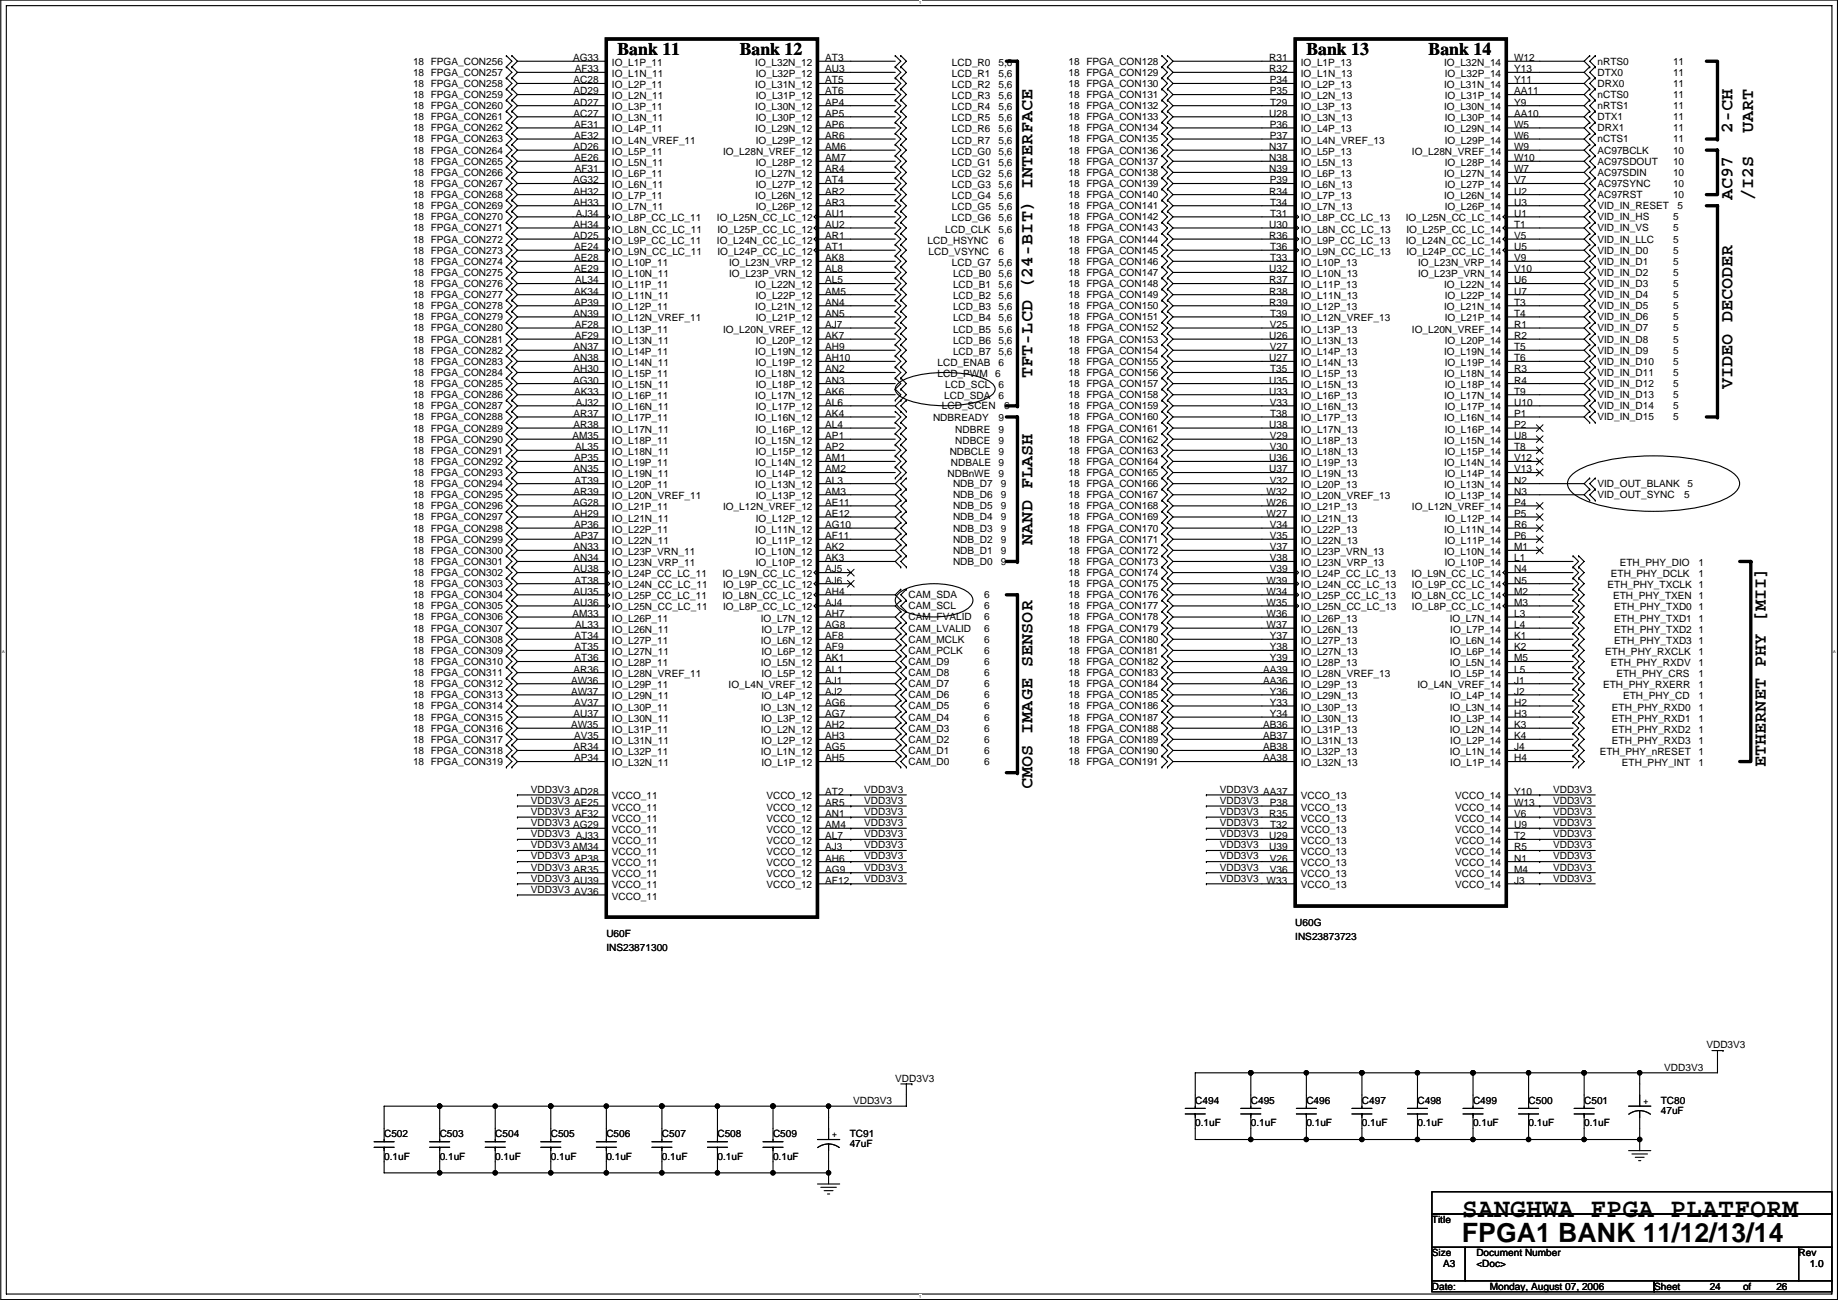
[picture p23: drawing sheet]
<svg xmlns="http://www.w3.org/2000/svg" width="420mm" height="297mm" viewBox="0 0 420 297" stroke-linecap="round" stroke-linejoin="round" font-family="sans-serif">
<defs><g id="words">
<g font-size="6.1">
<text x="334.2" y="278.2">SANGHWA FPGA PLATFORM</text>
<text x="334.2" y="283.7">FPGA1 BANK 11/12/13/14</text>
</g>
<g font-size="4.1">
<text x="141.1" y="12.6">Bank 11</text>
<text x="169.1" y="12.6">Bank 12</text>
<text x="298.6" y="12.6">Bank 13</text>
<text x="326.6" y="12.6">Bank 14</text>
<text x="396.1" y="30.5" transform="rotate(-90 396.1 30.5)">2-CH</text>
<text x="400.8" y="30.5" transform="rotate(-90 400.8 30.5)">UART</text>
<text x="396.1" y="45.7" transform="rotate(-90 396.1 45.7)">AC97</text>
<text x="400.8" y="45.7" transform="rotate(-90 400.8 45.7)">/I2S</text>
<text x="236" y="86.4" transform="rotate(-90 236 86.4)">TFT-LCD (24-BIT) INTERFACE</text>
<text x="396.1" y="88.9" transform="rotate(-90 396.1 88.9)">VIDEO DECODER</text>
<text x="236" y="124.5" transform="rotate(-90 236 124.5)">NAND FLASH</text>
<text x="403.7" y="175.3" transform="rotate(-90 403.7 175.3)">ETHERNET PHY [MII]</text>
<text x="236" y="180.4" transform="rotate(-90 236 180.4)">CMOS IMAGE SENSOR</text>
</g>
<g font-size="2.3">
<text x="94.4" y="17.3">18 FPGA_CON257</text>
<text x="94.4" y="14.8">18 FPGA_CON256</text>
<text x="131" y="14">AG33</text>
<text x="131.4" y="16.5">AF33</text>
<text x="139.9" y="15">IO_L1P_11</text>
<text x="139.9" y="17.6">IO_L1N_11</text>
<text x="172.6" y="15">IO_L32N_12</text>
<text x="172.8" y="17.6">IO_L32P_12</text>
<text x="188.6" y="14">AT3</text>
<text x="188.6" y="16.5">AU3</text>
<text x="217.6" y="15">LCD_R0</text>
<text x="217.6" y="17.6">LCD_R1</text>
<text x="228.3" y="15">5,6</text>
<text x="228.3" y="17.6">5,6</text>
<text x="244.3" y="17.3">18 FPGA_CON129</text>
<text x="244.3" y="14.8">18 FPGA_CON128</text>
<text x="290.1" y="14">R31</text>
<text x="290.1" y="16.5">R32</text>
<text x="297.4" y="15">IO_L1P_13</text>
<text x="297.4" y="17.6">IO_L1N_13</text>
<text x="330.1" y="15">IO_L32N_14</text>
<text x="330.3" y="17.6">IO_L32P_14</text>
<text x="346.1" y="14">W12</text>
<text x="346.1" y="16.5">Y13</text>
<text x="365.2" y="14.8">nRTS0</text>
<text x="365.2" y="17.3">DTX0</text>
<text x="382.4" y="14.8">11</text>
<text x="382.4" y="17.3">11</text>
<text x="94.4" y="19.9">18 FPGA_CON258</text>
<text x="94.4" y="22.4">18 FPGA_CON259</text>
<text x="131.1" y="19">AC28</text>
<text x="131.1" y="21.6">AD29</text>
<text x="139.9" y="20.1">IO_L2P_11</text>
<text x="139.9" y="22.6">IO_L2N_11</text>
<text x="172.6" y="20.1">IO_L31N_12</text>
<text x="172.8" y="22.6">IO_L31P_12</text>
<text x="188.6" y="19">AT5</text>
<text x="188.6" y="21.6">AT6</text>
<text x="217.6" y="20.1">LCD_R2</text>
<text x="217.6" y="22.6">LCD_R3</text>
<text x="228.3" y="20.1">5,6</text>
<text x="228.3" y="22.6">5,6</text>
<text x="244.3" y="19.9">18 FPGA_CON130</text>
<text x="244.3" y="22.4">18 FPGA_CON131</text>
<text x="290.2" y="19">P34</text>
<text x="290.2" y="21.6">P35</text>
<text x="297.4" y="20.1">IO_L2P_13</text>
<text x="297.4" y="22.6">IO_L2N_13</text>
<text x="330.1" y="20.1">IO_L31N_14</text>
<text x="330.3" y="22.6">IO_L31P_14</text>
<text x="346.1" y="19">Y11</text>
<text x="346.1" y="21.6">AA11</text>
<text x="365.2" y="19.9">DRX0</text>
<text x="365.2" y="22.4">nCTS0</text>
<text x="382.4" y="19.9">11</text>
<text x="382.4" y="22.4">11</text>
<text x="94.4" y="27.5">18 FPGA_CON261</text>
<text x="94.4" y="24.9">18 FPGA_CON260</text>
<text x="131.1" y="24.1">AD27</text>
<text x="131.1" y="26.7">AC27</text>
<text x="131.2" y="29.2">AE31</text>
<text x="139.9" y="25.2">IO_L3P_11</text>
<text x="139.9" y="27.7">IO_L3N_11</text>
<text x="172.6" y="25.2">IO_L30N_12</text>
<text x="172.8" y="27.7">IO_L30P_12</text>
<text x="188.6" y="29.2">AP6</text>
<text x="188.6" y="24.1">AP4</text>
<text x="188.6" y="26.7">AP5</text>
<text x="217.6" y="25.2">LCD_R4</text>
<text x="217.6" y="27.7">LCD_R5</text>
<text x="228.3" y="25.2">5,6</text>
<text x="228.3" y="27.7">5,6</text>
<text x="244.3" y="24.9">18 FPGA_CON132</text>
<text x="244.3" y="27.5">18 FPGA_CON133</text>
<text x="290.1" y="26.7">U28</text>
<text x="290.2" y="29.2">P36</text>
<text x="290.4" y="24.1">T29</text>
<text x="297.4" y="25.2">IO_L3P_13</text>
<text x="297.4" y="27.7">IO_L3N_13</text>
<text x="330.1" y="25.2">IO_L30N_14</text>
<text x="330.3" y="27.7">IO_L30P_14</text>
<text x="346.1" y="29.2">W5</text>
<text x="346.1" y="24.1">Y9</text>
<text x="346.1" y="26.7">AA10</text>
<text x="365.2" y="27.5">DTX1</text>
<text x="365.2" y="24.9">nRTS1</text>
<text x="382.4" y="24.9">11</text>
<text x="382.4" y="27.5">11</text>
<text x="94.4" y="30">18 FPGA_CON262</text>
<text x="94.4" y="32.6">18 FPGA_CON263</text>
<text x="94.4" y="35.1">18 FPGA_CON264</text>
<text x="131.1" y="34.3">AD26</text>
<text x="131.2" y="31.7">AE32</text>
<text x="139.9" y="30.3">IO_L4P_11</text>
<text x="139.9" y="32.8">IO_L4N_VREF_11</text>
<text x="139.9" y="35.3">IO_L5P_11</text>
<text x="165.3" y="35.3">IO_L28N_VREF_12</text>
<text x="172.6" y="30.3">IO_L29N_12</text>
<text x="172.8" y="32.8">IO_L29P_12</text>
<text x="188.6" y="34.3">AM6</text>
<text x="188.6" y="31.7">AR6</text>
<text x="217.6" y="30.3">LCD_R6</text>
<text x="217.6" y="32.8">LCD_R7</text>
<text x="217.6" y="35.3">LCD_G0</text>
<text x="228.3" y="30.3">5,6</text>
<text x="228.3" y="32.8">5,6</text>
<text x="228.3" y="35.3">5,6</text>
<text x="244.3" y="32.6">18 FPGA_CON135</text>
<text x="244.3" y="35.1">18 FPGA_CON136</text>
<text x="244.3" y="30">18 FPGA_CON134</text>
<text x="290.1" y="34.3">N37</text>
<text x="290.2" y="31.7">P37</text>
<text x="297.4" y="30.3">IO_L4P_13</text>
<text x="297.4" y="32.8">IO_L4N_VREF_13</text>
<text x="297.4" y="35.3">IO_L5P_13</text>
<text x="322.8" y="35.3">IO_L28N_VREF_14</text>
<text x="330.1" y="30.3">IO_L29N_14</text>
<text x="330.3" y="32.8">IO_L29P_14</text>
<text x="346.1" y="34.3">W9</text>
<text x="346.1" y="31.7">W6</text>
<text x="365.2" y="32.6">nCTS1</text>
<text x="365.2" y="30">DRX1</text>
<text x="365.2" y="35.1">AC97BCLK</text>
<text x="382.4" y="35.1">10</text>
<text x="382.4" y="30">11</text>
<text x="382.4" y="32.6">11</text>
<text x="94.4" y="40.2">18 FPGA_CON266</text>
<text x="94.4" y="37.6">18 FPGA_CON265</text>
<text x="131" y="41.9">AG32</text>
<text x="131.2" y="36.8">AE26</text>
<text x="131.4" y="39.4">AF31</text>
<text x="139.9" y="37.9">IO_L5N_11</text>
<text x="139.9" y="40.4">IO_L6P_11</text>
<text x="172.6" y="40.4">IO_L27N_12</text>
<text x="172.8" y="37.9">IO_L28P_12</text>
<text x="188.6" y="39.4">AR4</text>
<text x="188.6" y="41.9">AT4</text>
<text x="188.6" y="36.8">AM7</text>
<text x="217.6" y="37.9">LCD_G1</text>
<text x="217.6" y="40.4">LCD_G2</text>
<text x="228.3" y="37.9">5,6</text>
<text x="228.3" y="40.4">5,6</text>
<text x="244.3" y="37.6">18 FPGA_CON137</text>
<text x="244.3" y="40.2">18 FPGA_CON138</text>
<text x="290.1" y="36.8">N38</text>
<text x="290.1" y="39.4">N39</text>
<text x="290.2" y="41.9">P39</text>
<text x="297.4" y="37.9">IO_L5N_13</text>
<text x="297.4" y="40.4">IO_L6P_13</text>
<text x="330.1" y="40.4">IO_L27N_14</text>
<text x="330.3" y="37.9">IO_L28P_14</text>
<text x="346.1" y="39.4">W7</text>
<text x="346.1" y="41.9">V7</text>
<text x="346.1" y="36.8">W10</text>
<text x="365.2" y="37.6">AC97SDOUT</text>
<text x="365.2" y="40.2">AC97SDIN</text>
<text x="382.4" y="40.2">10</text>
<text x="382.4" y="37.6">10</text>
<text x="94.4" y="42.7">18 FPGA_CON267</text>
<text x="94.4" y="45.3">18 FPGA_CON268</text>
<text x="94.4" y="47.8">18 FPGA_CON269</text>
<text x="131.1" y="44.4">AH32</text>
<text x="131.1" y="47">AH33</text>
<text x="139.9" y="43">IO_L6N_11</text>
<text x="139.9" y="45.5">IO_L7P_11</text>
<text x="172.6" y="45.5">IO_L26N_12</text>
<text x="172.8" y="43">IO_L27P_12</text>
<text x="188.6" y="44.4">AR2</text>
<text x="188.6" y="47">AR3</text>
<text x="217.6" y="43">LCD_G3</text>
<text x="217.6" y="45.5">LCD_G4</text>
<text x="228.3" y="43">5,6</text>
<text x="228.3" y="45.5">5,6</text>
<text x="244.3" y="47.8">18 FPGA_CON141</text>
<text x="244.3" y="42.7">18 FPGA_CON139</text>
<text x="244.3" y="45.3">18 FPGA_CON140</text>
<text x="290.1" y="44.4">R34</text>
<text x="290.4" y="47">T34</text>
<text x="297.4" y="43">IO_L6N_13</text>
<text x="297.4" y="45.5">IO_L7P_13</text>
<text x="330.1" y="45.5">IO_L26N_14</text>
<text x="330.3" y="43">IO_L27P_14</text>
<text x="346.1" y="44.4">U2</text>
<text x="346.1" y="47">U3</text>
<text x="365.2" y="42.7">AC97SYNC</text>
<text x="365.2" y="45.3">AC97RST</text>
<text x="365.2" y="47.8">VID_IN_RESET</text>
<text x="382.4" y="42.7">10</text>
<text x="382.4" y="45.3">10</text>
<text x="383.5" y="47.8">5</text>
<text x="94.4" y="50.3">18 FPGA_CON270</text>
<text x="94.4" y="52.9">18 FPGA_CON271</text>
<text x="131.1" y="52.1">AH34</text>
<text x="131.6" y="49.5">AJ34</text>
<text x="139.9" y="48">IO_L7N_11</text>
<text x="139.9" y="50.6">IO_L8P_CC_LC_11</text>
<text x="139.9" y="53.1">IO_L8N_CC_LC_11</text>
<text x="163.9" y="50.6">IO_L25N_CC_LC_12</text>
<text x="164" y="53.1">IO_L25P_CC_LC_12</text>
<text x="172.8" y="48">IO_L26P_12</text>
<text x="188.6" y="52.1">AU2</text>
<text x="188.6" y="49.5">AU1</text>
<text x="216.1" y="53.1">LCD_CLK</text>
<text x="217.6" y="48">LCD_G5</text>
<text x="217.6" y="50.6">LCD_G6</text>
<text x="228.3" y="53.1">5,6</text>
<text x="228.3" y="48">5,6</text>
<text x="228.3" y="50.6">5,6</text>
<text x="244.3" y="50.3">18 FPGA_CON142</text>
<text x="244.3" y="52.9">18 FPGA_CON143</text>
<text x="290.1" y="52.1">U30</text>
<text x="290.4" y="49.5">T31</text>
<text x="297.4" y="48">IO_L7N_13</text>
<text x="297.4" y="50.6">IO_L8P_CC_LC_13</text>
<text x="297.4" y="53.1">IO_L8N_CC_LC_13</text>
<text x="321.4" y="50.6">IO_L25N_CC_LC_14</text>
<text x="321.5" y="53.1">IO_L25P_CC_LC_14</text>
<text x="330.3" y="48">IO_L26P_14</text>
<text x="346.1" y="52.1">T1</text>
<text x="346.1" y="49.5">U1</text>
<text x="365.2" y="50.3">VID_IN_HS</text>
<text x="365.2" y="52.9">VID_IN_VS</text>
<text x="382.4" y="50.3">5</text>
<text x="382.4" y="52.9">5</text>
<text x="94.4" y="55.4">18 FPGA_CON272</text>
<text x="94.4" y="58">18 FPGA_CON273</text>
<text x="131.1" y="54.6">AD25</text>
<text x="131.2" y="57.1">AE24</text>
<text x="131.2" y="59.7">AE28</text>
<text x="139.9" y="55.7">IO_L9P_CC_LC_11</text>
<text x="139.9" y="58.2">IO_L9N_CC_LC_11</text>
<text x="163.9" y="55.7">IO_L24N_CC_LC_12</text>
<text x="164" y="58.2">IO_L24P_CC_LC_12</text>
<text x="188.6" y="57.1">AT1</text>
<text x="188.6" y="59.7">AK8</text>
<text x="188.6" y="54.6">AR1</text>
<text x="212" y="55.7">LCD_HSYNC</text>
<text x="212.3" y="58.2">LCD_VSYNC</text>
<text x="228.3" y="55.7">6</text>
<text x="228.3" y="58.2">6</text>
<text x="244.3" y="55.4">18 FPGA_CON144</text>
<text x="244.3" y="58">18 FPGA_CON145</text>
<text x="290.1" y="54.6">R36</text>
<text x="290.4" y="57.1">T36</text>
<text x="290.4" y="59.7">T33</text>
<text x="297.4" y="55.7">IO_L9P_CC_LC_13</text>
<text x="297.4" y="58.2">IO_L9N_CC_LC_13</text>
<text x="321.4" y="55.7">IO_L24N_CC_LC_14</text>
<text x="321.5" y="58.2">IO_L24P_CC_LC_14</text>
<text x="346.1" y="57.1">U5</text>
<text x="346.1" y="59.7">V9</text>
<text x="346.1" y="54.6">V5</text>
<text x="365.2" y="58">VID_IN_D0</text>
<text x="365.2" y="55.4">VID_IN_LLC</text>
<text x="382.4" y="55.4">5</text>
<text x="382.4" y="58">5</text>
<text x="94.4" y="63">18 FPGA_CON275</text>
<text x="94.4" y="65.6">18 FPGA_CON276</text>
<text x="94.4" y="60.5">18 FPGA_CON274</text>
<text x="131.2" y="62.2">AE29</text>
<text x="131.5" y="64.8">AL34</text>
<text x="139.9" y="60.7">IO_L10P_11</text>
<text x="139.9" y="63.3">IO_L10N_11</text>
<text x="139.9" y="65.8">IO_L11P_11</text>
<text x="166.7" y="63.3">IO_L23P_VRN_12</text>
<text x="166.7" y="60.7">IO_L23N_VRP_12</text>
<text x="172.6" y="65.8">IO_L22N_12</text>
<text x="188.6" y="62.2">AL8</text>
<text x="188.6" y="64.8">AL5</text>
<text x="217.6" y="60.7">LCD_G7</text>
<text x="217.9" y="63.3">LCD_B0</text>
<text x="217.9" y="65.8">LCD_B1</text>
<text x="228.3" y="63.3">5,6</text>
<text x="228.3" y="65.8">5,6</text>
<text x="228.3" y="60.7">5,6</text>
<text x="244.3" y="60.5">18 FPGA_CON146</text>
<text x="244.3" y="63">18 FPGA_CON147</text>
<text x="244.3" y="65.6">18 FPGA_CON148</text>
<text x="290.1" y="62.2">U32</text>
<text x="290.1" y="64.8">R37</text>
<text x="297.4" y="60.7">IO_L10P_13</text>
<text x="297.4" y="63.3">IO_L10N_13</text>
<text x="297.4" y="65.8">IO_L11P_13</text>
<text x="324.2" y="63.3">IO_L23P_VRN_14</text>
<text x="324.2" y="60.7">IO_L23N_VRP_14</text>
<text x="330.1" y="65.8">IO_L22N_14</text>
<text x="346.1" y="64.8">U6</text>
<text x="346.1" y="62.2">V10</text>
<text x="365.2" y="60.5">VID_IN_D1</text>
<text x="365.2" y="63">VID_IN_D2</text>
<text x="365.2" y="65.6">VID_IN_D3</text>
<text x="382.4" y="60.5">5</text>
<text x="382.4" y="63">5</text>
<text x="382.4" y="65.6">5</text>
<text x="94.4" y="68.1">18 FPGA_CON277</text>
<text x="94.4" y="70.7">18 FPGA_CON278</text>
<text x="131.2" y="67.3">AK34</text>
<text x="131.2" y="69.8">AP39</text>
<text x="139.9" y="68.4">IO_L11N_11</text>
<text x="139.9" y="70.9">IO_L12P_11</text>
<text x="172.6" y="70.9">IO_L21N_12</text>
<text x="172.8" y="68.4">IO_L22P_12</text>
<text x="188.6" y="69.8">AN4</text>
<text x="188.6" y="67.3">AM5</text>
<text x="217.9" y="68.4">LCD_B2</text>
<text x="217.9" y="70.9">LCD_B3</text>
<text x="228.3" y="68.4">5,6</text>
<text x="228.3" y="70.9">5,6</text>
<text x="244.3" y="68.1">18 FPGA_CON149</text>
<text x="244.3" y="70.7">18 FPGA_CON150</text>
<text x="290.1" y="67.3">R38</text>
<text x="290.1" y="69.8">R39</text>
<text x="297.4" y="68.4">IO_L11N_13</text>
<text x="297.4" y="70.9">IO_L12P_13</text>
<text x="330.1" y="70.9">IO_L21N_14</text>
<text x="330.3" y="68.4">IO_L22P_14</text>
<text x="346.1" y="69.8">T3</text>
<text x="346.1" y="67.3">U7</text>
<text x="365.2" y="68.1">VID_IN_D4</text>
<text x="365.2" y="70.7">VID_IN_D5</text>
<text x="382.4" y="68.1">5</text>
<text x="382.4" y="70.7">5</text>
<text x="94.4" y="73.2">18 FPGA_CON279</text>
<text x="94.4" y="75.7">18 FPGA_CON280</text>
<text x="131.1" y="72.4">AN39</text>
<text x="131.4" y="74.9">AF28</text>
<text x="131.4" y="77.5">AF29</text>
<text x="139.9" y="73.4">IO_L12N_VREF_11</text>
<text x="139.9" y="76">IO_L13P_11</text>
<text x="165.3" y="76">IO_L20N_VREF_12</text>
<text x="172.8" y="73.4">IO_L21P_12</text>
<text x="188.6" y="74.9">AJ7</text>
<text x="188.6" y="77.5">AK7</text>
<text x="188.6" y="72.4">AN5</text>
<text x="217.9" y="73.4">LCD_B4</text>
<text x="217.9" y="76">LCD_B5</text>
<text x="228.3" y="73.4">5,6</text>
<text x="228.3" y="76">5,6</text>
<text x="244.3" y="75.7">18 FPGA_CON152</text>
<text x="244.3" y="73.2">18 FPGA_CON151</text>
<text x="290.1" y="77.5">U26</text>
<text x="290.2" y="74.9">V25</text>
<text x="290.4" y="72.4">T39</text>
<text x="297.4" y="73.4">IO_L12N_VREF_13</text>
<text x="297.4" y="76">IO_L13P_13</text>
<text x="322.8" y="76">IO_L20N_VREF_14</text>
<text x="330.3" y="73.4">IO_L21P_14</text>
<text x="346.1" y="74.9">R1</text>
<text x="346.1" y="77.5">R2</text>
<text x="346.1" y="72.4">T4</text>
<text x="365.2" y="73.2">VID_IN_D6</text>
<text x="365.2" y="75.7">VID_IN_D7</text>
<text x="382.4" y="73.2">5</text>
<text x="382.4" y="75.7">5</text>
<text x="94.4" y="78.3">18 FPGA_CON281</text>
<text x="94.4" y="80.8">18 FPGA_CON282</text>
<text x="94.4" y="83.4">18 FPGA_CON283</text>
<text x="131.1" y="80">AN37</text>
<text x="131.1" y="82.5">AN38</text>
<text x="139.9" y="78.5">IO_L13N_11</text>
<text x="139.9" y="81.1">IO_L14P_11</text>
<text x="139.9" y="83.6">IO_L14N_11</text>
<text x="172.6" y="81.1">IO_L19N_12</text>
<text x="172.8" y="83.6">IO_L19P_12</text>
<text x="172.8" y="78.5">IO_L20P_12</text>
<text x="188.6" y="80">AH9</text>
<text x="188.6" y="82.5">AH10</text>
<text x="214.3" y="83.6">LCD_ENAB</text>
<text x="217.9" y="78.5">LCD_B6</text>
<text x="217.9" y="81.1">LCD_B7</text>
<text x="228.3" y="83.6">6</text>
<text x="228.3" y="78.5">5,6</text>
<text x="228.3" y="81.1">5,6</text>
<text x="244.3" y="78.3">18 FPGA_CON153</text>
<text x="244.3" y="80.8">18 FPGA_CON154</text>
<text x="244.3" y="83.4">18 FPGA_CON155</text>
<text x="290.1" y="82.5">U27</text>
<text x="290.2" y="80">V27</text>
<text x="297.4" y="78.5">IO_L13N_13</text>
<text x="297.4" y="81.1">IO_L14P_13</text>
<text x="297.4" y="83.6">IO_L14N_13</text>
<text x="330.1" y="81.1">IO_L19N_14</text>
<text x="330.3" y="83.6">IO_L19P_14</text>
<text x="330.3" y="78.5">IO_L20P_14</text>
<text x="346.1" y="80">T5</text>
<text x="346.1" y="82.5">T6</text>
<text x="365.2" y="78.3">VID_IN_D8</text>
<text x="365.2" y="80.8">VID_IN_D9</text>
<text x="365.2" y="83.4">VID_IN_D10</text>
<text x="382.4" y="83.4">5</text>
<text x="382.4" y="78.3">5</text>
<text x="382.4" y="80.8">5</text>
<text x="94.4" y="85.9">18 FPGA_CON284</text>
<text x="94.4" y="88.4">18 FPGA_CON285</text>
<text x="131" y="87.6">AG30</text>
<text x="131.1" y="85.1">AH30</text>
<text x="139.9" y="86.1">IO_L15P_11</text>
<text x="139.9" y="88.7">IO_L15N_11</text>
<text x="172.6" y="86.1">IO_L18N_12</text>
<text x="172.8" y="88.7">IO_L18P_12</text>
<text x="188.6" y="85.1">AN2</text>
<text x="188.6" y="87.6">AN3</text>
<text x="214.3" y="86.1">LCD_PWM</text>
<text x="216.1" y="88.7">LCD_SCL</text>
<text x="227.5" y="86.1">6</text>
<text x="228.3" y="88.7">6</text>
<text x="244.3" y="88.4">18 FPGA_CON157</text>
<text x="244.3" y="85.9">18 FPGA_CON156</text>
<text x="290.1" y="87.6">U35</text>
<text x="290.4" y="85.1">T35</text>
<text x="297.4" y="86.1">IO_L15P_13</text>
<text x="297.4" y="88.7">IO_L15N_13</text>
<text x="330.1" y="86.1">IO_L18N_14</text>
<text x="330.3" y="88.7">IO_L18P_14</text>
<text x="346.1" y="85.1">R3</text>
<text x="346.1" y="87.6">R4</text>
<text x="365.2" y="85.9">VID_IN_D11</text>
<text x="365.2" y="88.4">VID_IN_D12</text>
<text x="382.4" y="85.9">5</text>
<text x="382.4" y="88.4">5</text>
<text x="94.4" y="91">18 FPGA_CON286</text>
<text x="94.4" y="93.5">18 FPGA_CON287</text>
<text x="131.1" y="95.2">AR37</text>
<text x="131.2" y="90.2">AK33</text>
<text x="131.6" y="92.7">AJ32</text>
<text x="139.9" y="91.2">IO_L16P_11</text>
<text x="139.9" y="93.8">IO_L16N_11</text>
<text x="172.6" y="91.2">IO_L17N_12</text>
<text x="172.8" y="93.8">IO_L17P_12</text>
<text x="188.6" y="90.2">AK6</text>
<text x="188.6" y="95.2">AK4</text>
<text x="188.6" y="92.7">AL6</text>
<text x="215.3" y="93.5">LCD_SCEN</text>
<text x="215.8" y="91.2">LCD_SDA</text>
<text x="228.3" y="91.2">6</text>
<text x="229.5" y="93.5">6</text>
<text x="244.3" y="91">18 FPGA_CON158</text>
<text x="244.3" y="93.5">18 FPGA_CON159</text>
<text x="290.1" y="90.2">U33</text>
<text x="290.2" y="92.7">V33</text>
<text x="290.4" y="95.2">T38</text>
<text x="297.4" y="91.2">IO_L16P_13</text>
<text x="297.4" y="93.8">IO_L16N_13</text>
<text x="330.1" y="91.2">IO_L17N_14</text>
<text x="330.3" y="93.8">IO_L17P_14</text>
<text x="346.1" y="90.2">T9</text>
<text x="346.1" y="95.2">P1</text>
<text x="346.1" y="92.7">U10</text>
<text x="365.2" y="91">VID_IN_D13</text>
<text x="365.2" y="93.5">VID_IN_D14</text>
<text x="382.4" y="91">5</text>
<text x="382.4" y="93.5">5</text>
<text x="94.4" y="96.1">18 FPGA_CON288</text>
<text x="94.4" y="98.6">18 FPGA_CON289</text>
<text x="94.4" y="101.1">18 FPGA_CON290</text>
<text x="130.9" y="100.3">AM35</text>
<text x="131.1" y="97.8">AR38</text>
<text x="139.9" y="96.3">IO_L17P_11</text>
<text x="139.9" y="98.8">IO_L17N_11</text>
<text x="139.9" y="101.4">IO_L18P_11</text>
<text x="172.6" y="101.4">IO_L15N_12</text>
<text x="172.6" y="96.3">IO_L16N_12</text>
<text x="172.8" y="98.8">IO_L16P_12</text>
<text x="188.6" y="100.3">AP1</text>
<text x="188.6" y="97.8">AL4</text>
<text x="213.3" y="96.3">NDBREADY</text>
<text x="218.4" y="98.8">NDBRE</text>
<text x="218.4" y="101.4">NDBCE</text>
<text x="228.3" y="96.3">9</text>
<text x="228.3" y="98.8">9</text>
<text x="228.3" y="101.4">9</text>
<text x="244.3" y="96.1">18 FPGA_CON160</text>
<text x="244.3" y="98.6">18 FPGA_CON161</text>
<text x="244.3" y="101.1">18 FPGA_CON162</text>
<text x="290.1" y="97.8">U38</text>
<text x="290.2" y="100.3">V29</text>
<text x="297.4" y="96.3">IO_L17P_13</text>
<text x="297.4" y="98.8">IO_L17N_13</text>
<text x="297.4" y="101.4">IO_L18P_13</text>
<text x="330.1" y="101.4">IO_L15N_14</text>
<text x="330.1" y="96.3">IO_L16N_14</text>
<text x="330.3" y="98.8">IO_L16P_14</text>
<text x="346.1" y="100.3">U8</text>
<text x="346.1" y="97.8">P2</text>
<text x="365.2" y="96.1">VID_IN_D15</text>
<text x="382.4" y="96.1">5</text>
<text x="94.4" y="103.7">18 FPGA_CON291</text>
<text x="94.4" y="106.2">18 FPGA_CON292</text>
<text x="131.1" y="107.9">AN35</text>
<text x="131.2" y="105.4">AP35</text>
<text x="131.5" y="102.9">AL35</text>
<text x="139.9" y="103.9">IO_L18N_11</text>
<text x="139.9" y="106.5">IO_L19P_11</text>
<text x="172.6" y="106.5">IO_L14N_12</text>
<text x="172.8" y="103.9">IO_L15P_12</text>
<text x="188.6" y="105.4">AM1</text>
<text x="188.6" y="107.9">AM2</text>
<text x="188.6" y="102.9">AP2</text>
<text x="217.1" y="103.9">NDBCLE</text>
<text x="217.3" y="106.5">NDBALE</text>
<text x="228.3" y="103.9">9</text>
<text x="228.3" y="106.5">9</text>
<text x="244.3" y="103.7">18 FPGA_CON163</text>
<text x="244.3" y="106.2">18 FPGA_CON164</text>
<text x="290.1" y="105.4">U36</text>
<text x="290.1" y="107.9">U37</text>
<text x="290.2" y="102.9">V30</text>
<text x="297.4" y="103.9">IO_L18N_13</text>
<text x="297.4" y="106.5">IO_L19P_13</text>
<text x="330.1" y="106.5">IO_L14N_14</text>
<text x="330.3" y="103.9">IO_L15P_14</text>
<text x="346.1" y="105.4">V12</text>
<text x="346.1" y="107.9">V13</text>
<text x="346.1" y="102.9">T8</text>
<text x="94.4" y="108.8">18 FPGA_CON293</text>
<text x="94.4" y="111.3">18 FPGA_CON294</text>
<text x="94.4" y="113.8">18 FPGA_CON295</text>
<text x="131.1" y="113">AR39</text>
<text x="131.3" y="110.5">AT39</text>
<text x="139.9" y="109">IO_L19N_11</text>
<text x="139.9" y="111.5">IO_L20P_11</text>
<text x="172.6" y="111.5">IO_L13N_12</text>
<text x="172.8" y="109">IO_L14P_12</text>
<text x="188.6" y="110.5">AL3</text>
<text x="188.6" y="113">AM3</text>
<text x="216.6" y="109">NDBnWE</text>
<text x="217.9" y="113.8">NDB_D6</text>
<text x="217.9" y="111.3">NDB_D7</text>
<text x="228.3" y="109">9</text>
<text x="228.8" y="113.8">9</text>
<text x="228.8" y="111.3">9</text>
<text x="244.3" y="108.8">18 FPGA_CON165</text>
<text x="244.3" y="111.3">18 FPGA_CON166</text>
<text x="244.3" y="113.8">18 FPGA_CON167</text>
<text x="289.5" y="113">W32</text>
<text x="290.2" y="110.5">V32</text>
<text x="297.4" y="109">IO_L19N_13</text>
<text x="297.4" y="111.5">IO_L20P_13</text>
<text x="330.1" y="111.5">IO_L13N_14</text>
<text x="330.3" y="109">IO_L14P_14</text>
<text x="346.1" y="110.5">N2</text>
<text x="346.1" y="113">N3</text>
<text x="365.2" y="111.3">VID_OUT_BLANK</text>
<text x="365.2" y="113.8">VID_OUT_SYNC</text>
<text x="385" y="113.8">5</text>
<text x="385.7" y="111.3">5</text>
<text x="94.4" y="118.9">18 FPGA_CON297</text>
<text x="94.4" y="116.4">18 FPGA_CON296</text>
<text x="131" y="115.6">AG28</text>
<text x="131.1" y="118.1">AH29</text>
<text x="139.9" y="114.1">IO_L20N_VREF_11</text>
<text x="139.9" y="116.6">IO_L21P_11</text>
<text x="139.9" y="119.2">IO_L21N_11</text>
<text x="165.3" y="116.6">IO_L12N_VREF_12</text>
<text x="172.8" y="119.2">IO_L12P_12</text>
<text x="172.8" y="114.1">IO_L13P_12</text>
<text x="188.6" y="115.6">AE11</text>
<text x="188.6" y="118.1">AE12</text>
<text x="217.9" y="118.9">NDB_D4</text>
<text x="217.9" y="116.4">NDB_D5</text>
<text x="228.8" y="118.9">9</text>
<text x="228.8" y="116.4">9</text>
<text x="244.3" y="116.4">18 FPGA_CON168</text>
<text x="244.3" y="118.9">18 FPGA_CON169</text>
<text x="289.5" y="115.6">W26</text>
<text x="289.5" y="118.1">W27</text>
<text x="297.4" y="114.1">IO_L20N_VREF_13</text>
<text x="297.4" y="116.6">IO_L21P_13</text>
<text x="297.4" y="119.2">IO_L21N_13</text>
<text x="322.8" y="116.6">IO_L12N_VREF_14</text>
<text x="330.3" y="119.2">IO_L12P_14</text>
<text x="330.3" y="114.1">IO_L13P_14</text>
<text x="346.1" y="115.6">P4</text>
<text x="346.1" y="118.1">P5</text>
<text x="94.4" y="121.5">18 FPGA_CON298</text>
<text x="94.4" y="124">18 FPGA_CON299</text>
<text x="131.1" y="125.7">AN33</text>
<text x="131.2" y="120.6">AP36</text>
<text x="131.2" y="123.2">AP37</text>
<text x="139.9" y="121.7">IO_L22P_11</text>
<text x="139.9" y="124.2">IO_L22N_11</text>
<text x="172.6" y="121.7">IO_L11N_12</text>
<text x="172.8" y="124.2">IO_L11P_12</text>
<text x="188.6" y="125.7">AK2</text>
<text x="188.6" y="120.6">AG10</text>
<text x="188.6" y="123.2">AF11</text>
<text x="217.9" y="124">NDB_D2</text>
<text x="217.9" y="121.5">NDB_D3</text>
<text x="228.8" y="124">9</text>
<text x="228.8" y="121.5">9</text>
<text x="244.3" y="121.5">18 FPGA_CON170</text>
<text x="244.3" y="124">18 FPGA_CON171</text>
<text x="290.2" y="120.6">V34</text>
<text x="290.2" y="123.2">V35</text>
<text x="290.2" y="125.7">V37</text>
<text x="297.4" y="121.7">IO_L22P_13</text>
<text x="297.4" y="124.2">IO_L22N_13</text>
<text x="330.1" y="121.7">IO_L11N_14</text>
<text x="330.3" y="124.2">IO_L11P_14</text>
<text x="346.1" y="125.7">M1</text>
<text x="346.1" y="120.6">R6</text>
<text x="346.1" y="123.2">P6</text>
<text x="94.4" y="131.6">18 FPGA_CON302</text>
<text x="94.4" y="126.5">18 FPGA_CON300</text>
<text x="94.4" y="129.1">18 FPGA_CON301</text>
<text x="131.1" y="128.3">AN34</text>
<text x="131.1" y="130.8">AU38</text>
<text x="139.9" y="126.8">IO_L23P_VRN_11</text>
<text x="139.9" y="129.3">IO_L23N_VRP_11</text>
<text x="139.9" y="131.9">IO_L24P_CC_LC_11</text>
<text x="165.2" y="131.9">IO_L9N_CC_LC_12</text>
<text x="172.6" y="126.8">IO_L10N_12</text>
<text x="172.8" y="129.3">IO_L10P_12</text>
<text x="188.6" y="130.8">AJ5</text>
<text x="188.6" y="128.3">AK3</text>
<text x="217.9" y="129.1">NDB_D0</text>
<text x="217.9" y="126.5">NDB_D1</text>
<text x="228.8" y="129.1">9</text>
<text x="228.8" y="126.5">9</text>
<text x="244.3" y="129.1">18 FPGA_CON173</text>
<text x="244.3" y="131.6">18 FPGA_CON174</text>
<text x="244.3" y="126.5">18 FPGA_CON172</text>
<text x="290.2" y="128.3">V38</text>
<text x="290.2" y="130.8">V39</text>
<text x="297.4" y="126.8">IO_L23P_VRN_13</text>
<text x="297.4" y="129.3">IO_L23N_VRP_13</text>
<text x="297.4" y="131.9">IO_L24P_CC_LC_13</text>
<text x="322.6" y="131.9">IO_L9N_CC_LC_14</text>
<text x="330.1" y="126.8">IO_L10N_14</text>
<text x="330.3" y="129.3">IO_L10P_14</text>
<text x="346.1" y="128.3">L1</text>
<text x="346.1" y="130.8">N4</text>
<text x="368.2" y="131.9">ETH_PHY_DCLK</text>
<text x="370.3" y="129.3">ETH_PHY_DIO</text>
<text x="388.3" y="131.9">1</text>
<text x="388.3" y="129.3">1</text>
<text x="94.4" y="134.2">18 FPGA_CON303</text>
<text x="94.4" y="136.7">18 FPGA_CON304</text>
<text x="131.1" y="135.9">AU35</text>
<text x="131.3" y="133.3">AT38</text>
<text x="139.9" y="134.4">IO_L24N_CC_LC_11</text>
<text x="139.9" y="136.9">IO_L25P_CC_LC_11</text>
<text x="165.2" y="136.9">IO_L8N_CC_LC_12</text>
<text x="165.3" y="134.4">IO_L9P_CC_LC_12</text>
<text x="188.6" y="135.9">AH4</text>
<text x="188.6" y="133.3">AJ6</text>
<text x="207.7" y="136.7">CAM_SDA</text>
<text x="225" y="136.7">6</text>
<text x="244.3" y="134.2">18 FPGA_CON175</text>
<text x="244.3" y="136.7">18 FPGA_CON176</text>
<text x="289.5" y="133.3">W39</text>
<text x="289.5" y="135.9">W34</text>
<text x="297.4" y="134.4">IO_L24N_CC_LC_13</text>
<text x="297.4" y="136.9">IO_L25P_CC_LC_13</text>
<text x="322.6" y="136.9">IO_L8N_CC_LC_14</text>
<text x="322.8" y="134.4">IO_L9P_CC_LC_14</text>
<text x="346.1" y="133.3">N5</text>
<text x="346.1" y="135.9">M2</text>
<text x="367.5" y="134.4">ETH_PHY_TXCLK 1</text>
<text x="368.7" y="136.9">ETH_PHY_TXEN 1</text>
<text x="94.4" y="141.8">18 FPGA_CON306</text>
<text x="94.4" y="139.2">18 FPGA_CON305</text>
<text x="130.9" y="141">AM33</text>
<text x="131.1" y="138.4">AU36</text>
<text x="131.5" y="143.5">AL33</text>
<text x="139.9" y="139.5">IO_L25N_CC_LC_11</text>
<text x="139.9" y="142">IO_L26P_11</text>
<text x="165.3" y="139.5">IO_L8P_CC_LC_12</text>
<text x="173.9" y="142">IO_L7N_12</text>
<text x="188.6" y="143.5">AG8</text>
<text x="188.6" y="138.4">AJ4</text>
<text x="188.6" y="141">AH7</text>
<text x="207.7" y="141.8">CAM_FVALID</text>
<text x="207.7" y="139.2">CAM_SCL</text>
<text x="225" y="139.2">6</text>
<text x="225" y="141.8">6</text>
<text x="244.3" y="141.8">18 FPGA_CON178</text>
<text x="244.3" y="139.2">18 FPGA_CON177</text>
<text x="289.5" y="138.4">W35</text>
<text x="289.5" y="141">W36</text>
<text x="289.5" y="143.5">W37</text>
<text x="297.4" y="139.5">IO_L25N_CC_LC_13</text>
<text x="297.4" y="142">IO_L26P_13</text>
<text x="322.8" y="139.5">IO_L8P_CC_LC_14</text>
<text x="331.4" y="142">IO_L7N_14</text>
<text x="346.1" y="138.4">M3</text>
<text x="346.1" y="143.5">L4</text>
<text x="346.1" y="141">L3</text>
<text x="369" y="142">ETH_PHY_TXD1 1</text>
<text x="369" y="139.5">ETH_PHY_TXD0 1</text>
<text x="94.4" y="144.3">18 FPGA_CON307</text>
<text x="94.4" y="146.9">18 FPGA_CON308</text>
<text x="94.4" y="149.4">18 FPGA_CON309</text>
<text x="131.3" y="146">AT34</text>
<text x="131.3" y="148.6">AT35</text>
<text x="139.9" y="144.6">IO_L26N_11</text>
<text x="139.9" y="147.1">IO_L27P_11</text>
<text x="139.9" y="149.6">IO_L27N_11</text>
<text x="173.9" y="147.1">IO_L6N_12</text>
<text x="174" y="149.6">IO_L6P_12</text>
<text x="174" y="144.6">IO_L7P_12</text>
<text x="188.6" y="148.6">AF9</text>
<text x="188.6" y="146">AF8</text>
<text x="207.7" y="149.4">CAM_PCLK</text>
<text x="207.7" y="146.9">CAM_MCLK</text>
<text x="207.7" y="144.3">CAM_LVALID</text>
<text x="225" y="149.4">6</text>
<text x="225" y="146.9">6</text>
<text x="225" y="144.3">6</text>
<text x="244.3" y="144.3">18 FPGA_CON179</text>
<text x="244.3" y="146.9">18 FPGA_CON180</text>
<text x="244.3" y="149.4">18 FPGA_CON181</text>
<text x="290.3" y="146">Y37</text>
<text x="290.3" y="148.6">Y38</text>
<text x="297.4" y="144.6">IO_L26N_13</text>
<text x="297.4" y="147.1">IO_L27P_13</text>
<text x="297.4" y="149.6">IO_L27N_13</text>
<text x="331.4" y="147.1">IO_L6N_14</text>
<text x="331.5" y="149.6">IO_L6P_14</text>
<text x="331.5" y="144.6">IO_L7P_14</text>
<text x="346.1" y="148.6">K2</text>
<text x="346.1" y="146">K1</text>
<text x="367" y="149.6">ETH_PHY_RXCLK</text>
<text x="369" y="144.6">ETH_PHY_TXD2 1</text>
<text x="369" y="147.1">ETH_PHY_TXD3 1</text>
<text x="388.3" y="149.6">1</text>
<text x="94.4" y="151.9">18 FPGA_CON310</text>
<text x="94.4" y="154.5">18 FPGA_CON311</text>
<text x="131.1" y="153.7">AR36</text>
<text x="131.3" y="151.1">AT36</text>
<text x="139.9" y="152.2">IO_L28P_11</text>
<text x="139.9" y="154.7">IO_L28N_VREF_11</text>
<text x="173.9" y="152.2">IO_L5N_12</text>
<text x="174" y="154.7">IO_L5P_12</text>
<text x="188.6" y="153.7">AL1</text>
<text x="188.6" y="151.1">AK1</text>
<text x="207.7" y="154.5">CAM_D8</text>
<text x="207.7" y="151.9">CAM_D9</text>
<text x="225" y="154.5">6</text>
<text x="225" y="151.9">6</text>
<text x="244.3" y="151.9">18 FPGA_CON182</text>
<text x="244.3" y="154.5">18 FPGA_CON183</text>
<text x="288.7" y="153.7">AA39</text>
<text x="290.3" y="151.1">Y39</text>
<text x="297.4" y="152.2">IO_L28P_13</text>
<text x="297.4" y="154.7">IO_L28N_VREF_13</text>
<text x="331.4" y="152.2">IO_L5N_14</text>
<text x="331.5" y="154.7">IO_L5P_14</text>
<text x="346.1" y="153.7">L5</text>
<text x="346.1" y="151.1">M5</text>
<text x="368.2" y="152.2">ETH_PHY_RXDV</text>
<text x="369.5" y="154.7">ETH_PHY_CRS</text>
<text x="388.3" y="152.2">1</text>
<text x="388.3" y="154.7">1</text>
<text x="94.4" y="157">18 FPGA_CON312</text>
<text x="94.4" y="159.6">18 FPGA_CON313</text>
<text x="130.5" y="156.2">AW36</text>
<text x="130.5" y="158.7">AW37</text>
<text x="131.2" y="161.3">AV37</text>
<text x="139.9" y="157.3">IO_L29P_11</text>
<text x="139.9" y="159.8">IO_L29N_11</text>
<text x="166.5" y="157.3">IO_L4N_VREF_12</text>
<text x="174" y="159.8">IO_L4P_12</text>
<text x="188.6" y="156.2">AJ1</text>
<text x="188.6" y="158.7">AJ2</text>
<text x="188.6" y="161.3">AG6</text>
<text x="207.7" y="159.6">CAM_D6</text>
<text x="207.7" y="157">CAM_D7</text>
<text x="225" y="159.6">6</text>
<text x="225" y="157">6</text>
<text x="244.3" y="157">18 FPGA_CON184</text>
<text x="244.3" y="159.6">18 FPGA_CON185</text>
<text x="288.7" y="156.2">AA36</text>
<text x="290.3" y="158.7">Y36</text>
<text x="290.3" y="161.3">Y33</text>
<text x="297.4" y="157.3">IO_L29P_13</text>
<text x="297.4" y="159.8">IO_L29N_13</text>
<text x="324" y="157.3">IO_L4N_VREF_14</text>
<text x="331.5" y="159.8">IO_L4P_14</text>
<text x="346.1" y="156.2">J1</text>
<text x="346.1" y="158.7">J2</text>
<text x="346.1" y="161.3">H2</text>
<text x="366.4" y="157.3">ETH_PHY_RXERR</text>
<text x="371" y="159.8">ETH_PHY_CD</text>
<text x="388.3" y="157.3">1</text>
<text x="388.3" y="159.8">1</text>
<text x="94.4" y="162.1">18 FPGA_CON314</text>
<text x="94.4" y="164.6">18 FPGA_CON315</text>
<text x="94.4" y="167.2">18 FPGA_CON316</text>
<text x="130.5" y="166.4">AW35</text>
<text x="131.1" y="163.8">AU37</text>
<text x="139.9" y="162.3">IO_L30P_11</text>
<text x="139.9" y="164.9">IO_L30N_11</text>
<text x="139.9" y="167.4">IO_L31P_11</text>
<text x="173.9" y="167.4">IO_L2N_12</text>
<text x="173.9" y="162.3">IO_L3N_12</text>
<text x="174" y="164.9">IO_L3P_12</text>
<text x="188.6" y="163.8">AG7</text>
<text x="188.6" y="166.4">AH2</text>
<text x="207.7" y="167.2">CAM_D3</text>
<text x="207.7" y="164.6">CAM_D4</text>
<text x="207.7" y="162.1">CAM_D5</text>
<text x="225" y="167.2">6</text>
<text x="225" y="164.6">6</text>
<text x="225" y="162.1">6</text>
<text x="244.3" y="162.1">18 FPGA_CON186</text>
<text x="244.3" y="164.6">18 FPGA_CON187</text>
<text x="244.3" y="167.2">18 FPGA_CON188</text>
<text x="288.7" y="166.4">AB36</text>
<text x="290.3" y="163.8">Y34</text>
<text x="297.4" y="162.3">IO_L30P_13</text>
<text x="297.4" y="164.9">IO_L30N_13</text>
<text x="297.4" y="167.4">IO_L31P_13</text>
<text x="331.4" y="167.4">IO_L2N_14</text>
<text x="331.4" y="162.3">IO_L3N_14</text>
<text x="331.5" y="164.9">IO_L3P_14</text>
<text x="346.1" y="163.8">H3</text>
<text x="346.1" y="166.4">K3</text>
<text x="368.5" y="164.9">ETH_PHY_RXD1</text>
<text x="368.5" y="167.4">ETH_PHY_RXD2</text>
<text x="368.5" y="162.3">ETH_PHY_RXD0</text>
<text x="388.3" y="164.9">1</text>
<text x="388.3" y="167.4">1</text>
<text x="388.3" y="162.3">1</text>
<text x="94.4" y="169.7">18 FPGA_CON317</text>
<text x="94.4" y="172.3">18 FPGA_CON318</text>
<text x="131.1" y="171.4">AR34</text>
<text x="131.2" y="168.9">AV35</text>
<text x="131.2" y="174">AP34</text>
<text x="139.9" y="170">IO_L31N_11</text>
<text x="139.9" y="172.5">IO_L32P_11</text>
<text x="173.9" y="172.5">IO_L1N_12</text>
<text x="174" y="170">IO_L2P_12</text>
<text x="188.6" y="174">AH5</text>
<text x="188.6" y="168.9">AH3</text>
<text x="188.6" y="171.4">AG5</text>
<text x="207.7" y="172.3">CAM_D1</text>
<text x="207.7" y="169.7">CAM_D2</text>
<text x="225" y="172.3">6</text>
<text x="225" y="169.7">6</text>
<text x="244.3" y="169.7">18 FPGA_CON189</text>
<text x="244.3" y="172.3">18 FPGA_CON190</text>
<text x="288.7" y="168.9">AB37</text>
<text x="288.7" y="171.4">AB38</text>
<text x="288.7" y="174">AA38</text>
<text x="297.4" y="170">IO_L31N_13</text>
<text x="297.4" y="172.5">IO_L32P_13</text>
<text x="331.4" y="172.5">IO_L1N_14</text>
<text x="331.5" y="170">IO_L2P_14</text>
<text x="346.1" y="174">H4</text>
<text x="346.1" y="168.9">K4</text>
<text x="346.1" y="171.4">J4</text>
<text x="365.7" y="172.5">ETH_PHY_nRESET</text>
<text x="368.5" y="170">ETH_PHY_RXD3</text>
<text x="388.3" y="170">1</text>
<text x="388.3" y="172.5">1</text>
<text x="94.4" y="174.8">18 FPGA_CON319</text>
<text x="139.9" y="175">IO_L32N_11</text>
<text x="174" y="175">IO_L1P_12</text>
<text x="207.7" y="174.8">CAM_D0</text>
<text x="225" y="174.8">6</text>
<text x="244.3" y="174.8">18 FPGA_CON191</text>
<text x="297.4" y="175">IO_L32N_13</text>
<text x="331.5" y="175">IO_L1P_14</text>
<text x="370.8" y="175">ETH_PHY_INT</text>
<text x="388.3" y="175">1</text>
<text x="121.3" y="183.7">VDD3V3 AE25</text>
<text x="121.3" y="181.1">VDD3V3 AD28</text>
<text x="139.9" y="182.7">VCCO_11</text>
<text x="139.9" y="185.2">VCCO_11</text>
<text x="175.2" y="185.2">VCCO_12</text>
<text x="175.2" y="182.7">VCCO_12</text>
<text x="188.6" y="184.1">AR5</text>
<text x="188.6" y="181.6">AT2</text>
<text x="197.5" y="183.7">VDD3V3</text>
<text x="197.5" y="181.1">VDD3V3</text>
<text x="278.8" y="183.7">VDD3V3</text>
<text x="278.8" y="181.1">VDD3V3 AA37</text>
<text x="290.2" y="184.1">P38</text>
<text x="297.4" y="182.7">VCCO_13</text>
<text x="297.4" y="185.2">VCCO_13</text>
<text x="332.7" y="185.2">VCCO_14</text>
<text x="332.7" y="182.7">VCCO_14</text>
<text x="346.1" y="184.1">W13</text>
<text x="346.1" y="181.6">Y10</text>
<text x="355" y="183.7">VDD3V3</text>
<text x="355" y="181.1">VDD3V3</text>
<text x="121.3" y="188.7">VDD3V3 AG29</text>
<text x="121.3" y="186.2">VDD3V3 AF32</text>
<text x="121.3" y="191.3">VDD3V3 AJ33</text>
<text x="139.9" y="187.7">VCCO_11</text>
<text x="139.9" y="190.3">VCCO_11</text>
<text x="175.2" y="190.3">VCCO_12</text>
<text x="175.2" y="187.7">VCCO_12</text>
<text x="188.6" y="191.8">AL7</text>
<text x="188.6" y="189.2">AM4</text>
<text x="188.6" y="186.7">AN1</text>
<text x="197.5" y="188.7">VDD3V3</text>
<text x="197.5" y="186.2">VDD3V3</text>
<text x="197.5" y="191.3">VDD3V3</text>
<text x="278.8" y="188.7">VDD3V3</text>
<text x="278.8" y="186.2">VDD3V3</text>
<text x="278.8" y="191.3">VDD3V3</text>
<text x="290.1" y="186.7">R35</text>
<text x="290.1" y="191.8">U29</text>
<text x="290.4" y="189.2">T32</text>
<text x="297.4" y="187.7">VCCO_13</text>
<text x="297.4" y="190.3">VCCO_13</text>
<text x="332.7" y="190.3">VCCO_14</text>
<text x="332.7" y="187.7">VCCO_14</text>
<text x="346.1" y="191.8">T2</text>
<text x="346.1" y="189.2">U9</text>
<text x="346.1" y="186.7">V6</text>
<text x="355" y="188.7">VDD3V3</text>
<text x="355" y="186.2">VDD3V3</text>
<text x="355" y="191.3">VDD3V3</text>
<text x="121.3" y="193.8">VDD3V3 AM34</text>
<text x="121.3" y="196.4">VDD3V3 AP38</text>
<text x="139.9" y="192.8">VCCO_11</text>
<text x="139.9" y="195.4">VCCO_11</text>
<text x="139.9" y="197.9">VCCO_11</text>
<text x="175.2" y="197.9">VCCO_12</text>
<text x="175.2" y="195.4">VCCO_12</text>
<text x="175.2" y="192.8">VCCO_12</text>
<text x="188.6" y="196.8">AH6</text>
<text x="188.6" y="194.3">AJ3</text>
<text x="197.5" y="193.8">VDD3V3</text>
<text x="197.5" y="196.4">VDD3V3</text>
<text x="278.8" y="193.8">VDD3V3</text>
<text x="278.8" y="196.4">VDD3V3</text>
<text x="290.1" y="194.3">U39</text>
<text x="290.2" y="196.8">V26</text>
<text x="297.4" y="192.8">VCCO_13</text>
<text x="297.4" y="195.4">VCCO_13</text>
<text x="297.4" y="197.9">VCCO_13</text>
<text x="332.7" y="197.9">VCCO_14</text>
<text x="332.7" y="195.4">VCCO_14</text>
<text x="332.7" y="192.8">VCCO_14</text>
<text x="346.1" y="196.8">N1</text>
<text x="346.1" y="194.3">R5</text>
<text x="355" y="193.8">VDD3V3</text>
<text x="355" y="196.4">VDD3V3</text>
<text x="121.3" y="198.9">VDD3V3 AR35</text>
<text x="121.3" y="204">VDD3V3 AV36</text>
<text x="121.3" y="201.4">VDD3V3 AU39</text>
<text x="139.9" y="200.4">VCCO_11</text>
<text x="139.9" y="203">VCCO_11</text>
<text x="175.2" y="203">VCCO_12</text>
<text x="175.2" y="200.4">VCCO_12</text>
<text x="188.6" y="201.9">AF12</text>
<text x="188.6" y="199.4">AG9</text>
<text x="197.5" y="198.9">VDD3V3</text>
<text x="197.5" y="201.4">VDD3V3</text>
<text x="278.8" y="198.9">VDD3V3</text>
<text x="278.8" y="201.4">VDD3V3</text>
<text x="289.5" y="201.9">W33</text>
<text x="290.2" y="199.4">V36</text>
<text x="297.4" y="200.4">VCCO_13</text>
<text x="297.4" y="203">VCCO_13</text>
<text x="332.7" y="203">VCCO_14</text>
<text x="332.7" y="200.4">VCCO_14</text>
<text x="346.1" y="201.9">J3</text>
<text x="346.1" y="199.4">M4</text>
<text x="355" y="198.9">VDD3V3</text>
<text x="355" y="201.4">VDD3V3</text>
<text x="139.9" y="205.5">VCCO_11</text>
<text x="138.6" y="214.2">U60F</text>
<text x="296.1" y="211.6">U60G</text>
<text x="296.1" y="214.7">INS23873723</text>
<text x="138.6" y="217.2">INS23871300</text>
<text x="390.1" y="239.6">VDD3V3</text>
<text x="380.4" y="244.6">VDD3V3</text>
<text x="204.6" y="247.2">VDD3V3</text>
<text x="195" y="252.2">VDD3V3</text>
<text x="273.2" y="252.3">C494</text>
<text x="273.2" y="257.3">0.1uF</text>
<text x="285.9" y="252.3">C495</text>
<text x="285.9" y="257.3">0.1uF</text>
<text x="298.6" y="252.3">C496</text>
<text x="298.6" y="257.3">0.1uF</text>
<text x="311.3" y="252.3">C497</text>
<text x="311.3" y="257.3">0.1uF</text>
<text x="324" y="252.3">C498</text>
<text x="324" y="257.3">0.1uF</text>
<text x="336.7" y="252.3">C499</text>
<text x="336.7" y="257.3">0.1uF</text>
<text x="349.4" y="252.3">C500</text>
<text x="349.4" y="257.3">0.1uF</text>
<text x="362.1" y="252.3">C501</text>
<text x="362.1" y="257.3">0.1uF</text>
<text x="375.6" y="252.3">+</text>
<text x="379.7" y="252.3">TC80</text>
<text x="379.7" y="254.6">47uF</text>
<text x="87.8" y="259.9">C502</text>
<text x="100.5" y="259.9">C503</text>
<text x="113.2" y="259.9">C504</text>
<text x="125.9" y="259.9">C505</text>
<text x="138.6" y="259.9">C506</text>
<text x="151.3" y="259.9">C507</text>
<text x="164" y="259.9">C508</text>
<text x="176.7" y="259.9">C509</text>
<text x="190.2" y="259.9">+</text>
<text x="194.2" y="259.9">TC91</text>
<text x="194.2" y="262.2">47uF</text>
<text x="87.8" y="265">0.1uF</text>
<text x="100.5" y="265">0.1uF</text>
<text x="113.2" y="265">0.1uF</text>
<text x="125.9" y="265">0.1uF</text>
<text x="138.6" y="265">0.1uF</text>
<text x="151.3" y="265">0.1uF</text>
<text x="164" y="265">0.1uF</text>
<text x="176.7" y="265">0.1uF</text>
<text x="327.3" y="279.4">Title</text>
<text x="327.3" y="287.1">Size</text>
<text x="337.5" y="287.1">Document Number</text>
<text x="411.1" y="287.1">Rev</text>
<text x="329.9" y="289.6">A3</text>
<text x="337.5" y="289.6">&lt;Doc&gt;</text>
<text x="413.7" y="289.6">1.0</text>
<text x="327.3" y="294.7">Date:</text>
<text x="340.5" y="294.7">Monday, August 07, 2006</text>
<text x="378.1" y="294.7">Sheet</text>
<text x="390.8" y="294.7">24</text>
<text x="398.5" y="294.7">of</text>
<text x="406.1" y="294.7">26</text>
</g>
<g font-size=".9">
<text x="210.1" y="1">1</text>
<text x=".5" y="149.3">A</text>
<text x="419.1" y="149.3">A</text>
<text x="210.1" y="296.6">1</text>
</g>
</g></defs>
<path d="M.2 0h419.8v296.9h-419.8zM1.4 1.3h417.4v294.4h-417.4z" fill="none" stroke="#000" stroke-width=".25"/>
<g fill="#fff">
<path d="M210.1 .1h.5v1h-.5z"/>
<path d="M210.1 295.8h.5v1h-.5z"/>
<path d="M.5 148.5h.6v1h-.6z"/>
<path d="M419.1 148.5h.6v1h-.6z"/>
</g>
<g fill="none" stroke="#000" stroke-width=".25">
<path d="M115.7 17.8h.1M115.7 15.3h.1M115.7 12.7h.1M115.7 15.3l1.3 1.2-1.3 1.3M115.7 17.8l1.3 1.3-1.3 1.2M115.7 12.7l1.3 1.3-1.3 1.3M117 15.3h.1M117 17.8h.1M117 12.7h.1M117 15.3l1.3 1.2M117 17.8l1.3 1.3M117 12.7l1.3 1.3"/>
<path d="M118.3 14h20.3M118.3 16.5h20.3M118.3 19.1h20.3M118.3 16.5l-1.3 1.3M118.3 19.1l-1.3 1.2M118.3 14l-1.3 1.3M186.9 19.1h17.7M186.9 14h17.7M186.9 16.5h17.7M204.6 17.8h.1M204.6 12.7h.1M204.6 15.3h.1"/>
<path d="M204.6 17.8l1.3 1.3-1.3 1.2M204.6 12.7l1.3 1.3-1.3 1.3M204.6 15.3l1.3 1.2-1.3 1.3M205.9 17.8h.1M205.9 12.7h.1M205.9 15.3h.1M205.9 17.8l1.3 1.3-1.3 1.2M205.9 12.7l1.3 1.3-1.3 1.3M205.9 15.3l1.3 1.2-1.3 1.3M265.6 17.8h.1M265.6 15.3h.1M265.6 12.7h.1"/>
<path d="M265.6 15.3l1.3 1.2-1.3 1.3M265.6 17.8l1.3 1.3-1.3 1.2M265.6 12.7l1.3 1.3-1.3 1.3M266.9 15.3h.1M266.9 17.8h.1M266.9 12.7h.1M266.9 15.3l1.2 1.2M266.9 17.8l1.2 1.3M266.9 12.7l1.2 1.3M268.1 14h28M268.1 16.5h28M268.1 19.1h28"/>
<path d="M268.1 16.5l-1.2 1.3M268.1 19.1l-1.2 1.2M268.1 14l-1.2 1.3M344.3 14h17.8M344.3 16.5h17.8M344.3 19.1h17.8M362.1 14l1.3 1.3M362.1 16.5l1.3 1.3M362.1 19.1l1.3 1.2M363.4 12.7h.1M363.4 15.3h.1M363.4 17.8h.1"/>
<path d="M363.4 15.3l-1.3 1.2M363.4 17.8l-1.3 1.3M363.4 12.7l-1.3 1.3M364.7 15.3h.1M364.7 12.7h.1M364.7 17.8h.1M364.7 17.8l-1.3 1.3 1.3 1.2M364.7 12.7l-1.3 1.3 1.3 1.3M364.7 15.3l-1.3 1.2 1.3 1.3M115.7 28h.1M115.7 25.4h.1M115.7 38.1h.1"/>
<path d="M115.7 30.5h.1M115.7 20.3h.1M115.7 33h.1M115.7 22.9h.1M115.7 35.6h.1M115.7 25.4l1.3 1.3-1.3 1.3M115.7 38.1l1.3 1.3-1.3 1.3M115.7 28l1.3 1.2-1.3 1.3M115.7 30.5l1.3 1.3-1.3 1.2M115.7 20.3l1.3 1.3-1.3 1.3M115.7 33l1.3 1.3-1.3 1.3M115.7 22.9l1.3 1.3-1.3 1.2"/>
<path d="M115.7 35.6l1.3 1.3-1.3 1.2M117 25.4h.1M117 28h.1M117 38.1h.1M117 30.5h.1M117 20.3h.1M117 33h.1M117 22.9h.1M117 35.6h.1M117 25.4l1.3 1.3M117 38.1l1.3 1.3M117 28l1.3 1.2"/>
<path d="M117 30.5l1.3 1.3M117 20.3l1.3 1.3M117 33l1.3 1.3M117 22.9l1.3 1.3M117 35.6l1.3 1.3M118.3 21.6h20.3M118.3 24.2h20.3M118.3 26.7h20.3M118.3 29.2h20.3M118.3 31.8h20.3M118.3 34.3h20.3M118.3 36.9h20.3"/>
<path d="M118.3 39.4h20.3M118.3 26.7l-1.3 1.3M118.3 39.4l-1.3 1.3M118.3 29.2l-1.3 1.3M118.3 31.8l-1.3 1.2M118.3 21.6l-1.3 1.3M118.3 34.3l-1.3 1.3M118.3 24.2l-1.3 1.2M118.3 36.9l-1.3 1.2M186.9 21.6h17.7M186.9 24.2h17.7M186.9 26.7h17.7"/>
<path d="M186.9 29.2h17.7M186.9 31.8h17.7M186.9 34.3h17.7M186.9 36.9h17.7M186.9 39.4h17.7M204.6 20.3h.1M204.6 22.9h.1M204.6 25.4h.1M204.6 28h.1M204.6 30.5h.1M204.6 33h.1M204.6 35.6h.1"/>
<path d="M204.6 38.1h.1M204.6 28l1.3 1.2-1.3 1.3M204.6 30.5l1.3 1.3-1.3 1.2M204.6 22.9l1.3 1.3-1.3 1.2M204.6 35.6l1.3 1.3-1.3 1.2M204.6 20.3l1.3 1.3-1.3 1.3M204.6 25.4l1.3 1.3-1.3 1.3M204.6 33l1.3 1.3-1.3 1.3M204.6 38.1l1.3 1.3-1.3 1.3M205.9 20.3h.1M205.9 22.9h.1M205.9 25.4h.1"/>
<path d="M205.9 28h.1M205.9 30.5h.1M205.9 33h.1M205.9 35.6h.1M205.9 38.1h.1M205.9 30.5l1.3 1.3-1.3 1.2M205.9 20.3l1.3 1.3-1.3 1.3M205.9 35.6l1.3 1.3-1.3 1.2M205.9 25.4l1.3 1.3-1.3 1.3M205.9 38.1l1.3 1.3-1.3 1.3M205.9 22.9l1.3 1.3-1.3 1.2M205.9 28l1.3 1.2-1.3 1.3"/>
<path d="M205.9 33l1.3 1.3-1.3 1.3M265.6 33h.1M265.6 30.5h.1M265.6 20.3h.1M265.6 35.6h.1M265.6 22.9h.1M265.6 38.1h.1M265.6 25.4h.1M265.6 28h.1M265.6 30.5l1.3 1.3-1.3 1.2M265.6 33l1.3 1.3-1.3 1.3M265.6 20.3l1.3 1.3-1.3 1.3"/>
<path d="M265.6 35.6l1.3 1.3-1.3 1.2M265.6 22.9l1.3 1.3-1.3 1.2M265.6 38.1l1.3 1.3-1.3 1.3M265.6 25.4l1.3 1.3-1.3 1.3M265.6 28l1.3 1.2-1.3 1.3M266.9 30.5h.1M266.9 33h.1M266.9 20.3h.1M266.9 35.6h.1M266.9 22.9h.1M266.9 38.1h.1M266.9 25.4h.1"/>
<path d="M266.9 28h.1M266.9 30.5l1.2 1.3M266.9 33l1.2 1.3M266.9 20.3l1.2 1.3M266.9 35.6l1.2 1.3M266.9 22.9l1.2 1.3M266.9 38.1l1.2 1.3M266.9 25.4l1.2 1.3M266.9 28l1.2 1.2M268.1 21.6h28M268.1 24.2h28M268.1 26.7h28"/>
<path d="M268.1 29.2h28M268.1 31.8h28M268.1 34.3h28M268.1 36.9h28M268.1 39.4h28M268.1 31.8l-1.2 1.2M268.1 34.3l-1.2 1.3M268.1 21.6l-1.2 1.3M268.1 36.9l-1.2 1.2M268.1 24.2l-1.2 1.2M268.1 39.4l-1.2 1.3M268.1 26.7l-1.2 1.3"/>
<path d="M268.1 29.2l-1.2 1.3M344.3 21.6h17.8M344.3 26.7h17.8M344.3 31.8h17.8M344.3 24.2h17.8M344.3 29.2h17.8M344.3 34.3h17.8M344.3 36.9h17.8M344.3 39.4h17.8M362.1 21.6l1.3 1.3M362.1 26.7l1.3 1.3M362.1 31.8l1.3 1.2"/>
<path d="M362.1 24.2l1.3 1.2M362.1 29.2l1.3 1.3M362.1 34.3l1.3 1.3M362.1 36.9l1.3 1.2M362.1 39.4l1.3 1.3M363.4 20.3h.1M363.4 22.9h.1M363.4 25.4h.1M363.4 28h.1M363.4 30.5h.1M363.4 33h.1M363.4 35.6h.1"/>
<path d="M363.4 38.1h.1M363.4 33l-1.3 1.3M363.4 35.6l-1.3 1.3M363.4 22.9l-1.3 1.3M363.4 28l-1.3 1.2M363.4 20.3l-1.3 1.3M363.4 25.4l-1.3 1.3M363.4 30.5l-1.3 1.3M363.4 38.1l-1.3 1.3M364.7 20.3h.1M364.7 22.9h.1M364.7 28h.1"/>
<path d="M364.7 25.4h.1M364.7 33h.1M364.7 30.5h.1M364.7 35.6h.1M364.7 38.1h.1M364.7 30.5l-1.3 1.3 1.3 1.2M364.7 35.6l-1.3 1.3 1.3 1.2M364.7 22.9l-1.3 1.3 1.3 1.2M364.7 25.4l-1.3 1.3 1.3 1.3M364.7 20.3l-1.3 1.3 1.3 1.3M364.7 28l-1.3 1.2 1.3 1.3M364.7 33l-1.3 1.3 1.3 1.3"/>
<path d="M364.7 38.1l-1.3 1.3 1.3 1.3M115.7 50.8h.1M115.7 48.3h.1M115.7 40.7h.1M115.7 53.4h.1M115.7 43.2h.1M115.7 55.9h.1M115.7 45.7h.1M115.7 58.4h.1M115.7 48.3l1.3 1.3-1.3 1.2M115.7 50.8l1.3 1.3-1.3 1.3M115.7 40.7l1.3 1.2-1.3 1.3"/>
<path d="M115.7 53.4l1.3 1.2-1.3 1.3M115.7 43.2l1.3 1.3-1.3 1.2M115.7 55.9l1.3 1.3-1.3 1.2M115.7 45.7l1.3 1.3-1.3 1.3M115.7 58.4l1.3 1.3-1.3 1.3M117 48.3h.1M117 50.8h.1M117 40.7h.1M117 53.4h.1M117 43.2h.1M117 55.9h.1M117 45.7h.1"/>
<path d="M117 58.4h.1M117 48.3l1.3 1.3M117 50.8l1.3 1.3M117 40.7l1.3 1.2M117 53.4l1.3 1.2M117 43.2l1.3 1.3M117 55.9l1.3 1.3M117 45.7l1.3 1.3M117 58.4l1.3 1.3M118.3 41.9h20.3M118.3 44.5h20.3M118.3 47h20.3"/>
<path d="M118.3 49.6h20.3M118.3 52.1h20.3M118.3 54.6h20.3M118.3 57.2h20.3M118.3 59.7h20.3M118.3 49.6l-1.3 1.2M118.3 52.1l-1.3 1.3M118.3 41.9l-1.3 1.3M118.3 54.6l-1.3 1.3M118.3 44.5l-1.3 1.2M118.3 57.2l-1.3 1.2M118.3 47l-1.3 1.3"/>
<path d="M118.3 59.7l-1.3 1.3M138.6 48.8l.8 .8-.8 .7M138.6 51.3l.8 .8-.8 .8M138.6 53.9l.8 .7-.8 .8M138.6 56.4l.8 .8-.8 .7M186.9 52.1h17.7M186.9 54.6h17.7M186.9 57.2h17.7M186.9 41.9h17.7M186.9 44.5h17.7M186.9 47h17.7M186.9 49.6h17.7"/>
<path d="M186.9 59.7h17.7M186.9 56.4l-.8 .8 .8 .7M186.9 53.9l-.8 .7 .8 .8M186.9 51.3l-.8 .8 .8 .8M186.9 48.8l-.8 .8 .8 .7M204.6 50.8h.1M204.6 53.4h.1M204.6 55.9h.1M204.6 58.4h.1M204.6 40.7h.1M204.6 43.2h.1M204.6 45.7h.1"/>
<path d="M204.6 48.3h.1M204.6 40.7l1.3 1.2-1.3 1.3M204.6 53.4l1.3 1.2-1.3 1.3M204.6 43.2l1.3 1.3-1.3 1.2M204.6 58.4l1.3 1.3-1.3 1.3M204.6 48.3l1.3 1.3-1.3 1.2M204.6 50.8l1.3 1.3-1.3 1.3M204.6 55.9l1.3 1.3-1.3 1.2M204.6 45.7l1.3 1.3-1.3 1.3M205.9 50.8h.1M205.9 53.4h.1M205.9 55.9h.1"/>
<path d="M205.9 58.4h.1M205.9 40.7h.1M205.9 43.2h.1M205.9 45.7h.1M205.9 48.3h.1M205.9 50.8l1.3 1.3-1.3 1.3M205.9 43.2l1.3 1.3-1.3 1.2M205.9 55.9l1.3 1.3-1.3 1.2M205.9 48.3l1.3 1.3-1.3 1.2M205.9 53.4l1.3 1.2-1.3 1.3M205.9 40.7l1.3 1.2-1.3 1.3M205.9 45.7l1.3 1.3-1.3 1.3"/>
<path d="M205.9 58.4l1.3 1.3-1.3 1.3M265.6 58.4h.1M265.6 48.3h.1M265.6 45.7h.1M265.6 50.8h.1M265.6 53.4h.1M265.6 40.7h.1M265.6 55.9h.1M265.6 43.2h.1M265.6 58.4l1.3 1.3-1.3 1.3M265.6 45.7l1.3 1.3-1.3 1.3M265.6 48.3l1.3 1.3-1.3 1.2"/>
<path d="M265.6 50.8l1.3 1.3-1.3 1.3M265.6 53.4l1.3 1.2-1.3 1.3M265.6 40.7l1.3 1.2-1.3 1.3M265.6 55.9l1.3 1.3-1.3 1.2M265.6 43.2l1.3 1.3-1.3 1.2M266.9 58.4h.1M266.9 45.7h.1M266.9 48.3h.1M266.9 50.8h.1M266.9 53.4h.1M266.9 40.7h.1M266.9 55.9h.1"/>
<path d="M266.9 43.2h.1M266.9 58.4l1.2 1.3M266.9 45.7l1.2 1.3M266.9 48.3l1.2 1.3M266.9 50.8l1.2 1.3M266.9 53.4l1.2 1.2M266.9 40.7l1.2 1.2M266.9 55.9l1.2 1.3M266.9 43.2l1.2 1.3M268.1 41.9h28M268.1 44.5h28M268.1 47h28"/>
<path d="M268.1 49.6h28M268.1 54.6h28M268.1 57.2h28M268.1 59.7h28M268.1 52.1h28M268.1 59.7l-1.2 1.3M268.1 47l-1.2 1.3M268.1 49.6l-1.2 1.2M268.1 52.1l-1.2 1.3M268.1 54.6l-1.2 1.3M268.1 41.9l-1.2 1.3M268.1 57.2l-1.2 1.2"/>
<path d="M268.1 44.5l-1.2 1.2M296.1 48.8l.8 .8-.8 .7M296.1 51.3l.8 .8-.8 .8M296.1 53.9l.8 .7-.8 .8M296.1 56.4l.8 .8-.8 .7M344.3 41.9h17.8M344.3 44.5h17.8M344.3 57.2h17.8M344.3 59.7h17.8M344.3 47h17.8M344.3 49.6h17.8M344.3 52.1h17.8"/>
<path d="M344.3 54.6h17.8M344.3 56.4l-.7 .8 .7 .7M344.3 53.9l-.7 .7 .7 .8M344.3 51.3l-.7 .8 .7 .8M344.3 48.8l-.7 .8 .7 .7M362.1 41.9l1.3 1.3M362.1 44.5l1.3 1.2M362.1 57.2l1.3 1.2M362.1 59.7l1.3 1.3M362.1 47l1.3 1.3M362.1 49.6l1.3 1.2M362.1 52.1l1.3 1.3"/>
<path d="M362.1 54.6l1.3 1.3M363.4 40.7h.1M363.4 43.2h.1M363.4 45.7h.1M363.4 55.9h.1M363.4 58.4h.1M363.4 48.3h.1M363.4 50.8h.1M363.4 53.4h.1M363.4 45.7l-1.3 1.3M363.4 53.4l-1.3 1.2M363.4 40.7l-1.3 1.2"/>
<path d="M363.4 58.4l-1.3 1.3M363.4 43.2l-1.3 1.3M363.4 55.9l-1.3 1.3M363.4 48.3l-1.3 1.3M363.4 50.8l-1.3 1.3M364.7 43.2h.1M364.7 40.7h.1M364.7 45.7h.1M364.7 58.4h.1M364.7 55.9h.1M364.7 48.3h.1M364.7 50.8h.1"/>
<path d="M364.7 53.4h.1M364.7 43.2l-1.3 1.3 1.3 1.2M364.7 48.3l-1.3 1.3 1.3 1.2M364.7 53.4l-1.3 1.2 1.3 1.3M364.7 55.9l-1.3 1.3 1.3 1.2M364.7 40.7l-1.3 1.2 1.3 1.3M364.7 58.4l-1.3 1.3 1.3 1.3M364.7 45.7l-1.3 1.3 1.3 1.3M364.7 50.8l-1.3 1.3 1.3 1.3M115.7 73.7h.1M115.7 71.1h.1M115.7 63.5h.1"/>
<path d="M115.7 61h.1M115.7 76.2h.1M115.7 66.1h.1M115.7 78.8h.1M115.7 68.6h.1M115.7 71.1l1.3 1.3-1.3 1.3M115.7 61l1.3 1.3-1.3 1.2M115.7 73.7l1.3 1.3-1.3 1.2M115.7 63.5l1.3 1.3-1.3 1.3M115.7 76.2l1.3 1.3-1.3 1.3M115.7 66.1l1.3 1.2-1.3 1.3M115.7 78.8l1.3 1.2-1.3 1.3"/>
<path d="M115.7 68.6l1.3 1.3-1.3 1.2M117 71.1h.1M117 73.7h.1M117 61h.1M117 63.5h.1M117 76.2h.1M117 66.1h.1M117 78.8h.1M117 68.6h.1M117 71.1l1.3 1.3M117 61l1.3 1.3M117 73.7l1.3 1.3"/>
<path d="M117 63.5l1.3 1.3M117 76.2l1.3 1.3M117 66.1l1.3 1.2M117 78.8l1.3 1.2M117 68.6l1.3 1.3M118.3 62.3h20.3M118.3 64.8h20.3M118.3 67.3h20.3M118.3 69.9h20.3M118.3 72.4h20.3M118.3 75h20.3M118.3 77.5h20.3"/>
<path d="M118.3 72.4l-1.3 1.3M118.3 62.3l-1.3 1.2M118.3 75l-1.3 1.2M118.3 64.8l-1.3 1.3M118.3 77.5l-1.3 1.3M118.3 67.3l-1.3 1.3M118.3 69.9l-1.3 1.2M186.9 67.3h17.7M186.9 69.9h17.7M186.9 72.4h17.7M186.9 75h17.7M186.9 77.5h17.7"/>
<path d="M186.9 62.3h17.7M186.9 64.8h17.7M204.6 66.1h.1M204.6 68.6h.1M204.6 71.1h.1M204.6 73.7h.1M204.6 76.2h.1M204.6 78.8h.1M204.6 61h.1M204.6 63.5h.1M204.6 76.2l1.3 1.3-1.3 1.3M204.6 73.7l1.3 1.3-1.3 1.2"/>
<path d="M204.6 71.1l1.3 1.3-1.3 1.3M204.6 61l1.3 1.3-1.3 1.2M204.6 66.1l1.3 1.2-1.3 1.3M204.6 78.8l1.3 1.2-1.3 1.3M204.6 68.6l1.3 1.3-1.3 1.2M204.6 63.5l1.3 1.3-1.3 1.3M205.9 66.1h.1M205.9 68.6h.1M205.9 71.1h.1M205.9 73.7h.1M205.9 76.2h.1M205.9 78.8h.1"/>
<path d="M205.9 61h.1M205.9 63.5h.1M205.9 76.2l1.3 1.3-1.3 1.3M205.9 78.8l1.3 1.2-1.3 1.3M205.9 61l1.3 1.3-1.3 1.2M205.9 73.7l1.3 1.3-1.3 1.2M205.9 66.1l1.3 1.2-1.3 1.3M205.9 68.6l1.3 1.3-1.3 1.2M205.9 71.1l1.3 1.3-1.3 1.3M205.9 63.5l1.3 1.3-1.3 1.3M265.6 61h.1M265.6 76.2h.1"/>
<path d="M265.6 73.7h.1M265.6 63.5h.1M265.6 78.8h.1M265.6 66.1h.1M265.6 68.6h.1M265.6 71.1h.1M265.6 73.7l1.3 1.3-1.3 1.2M265.6 61l1.3 1.3-1.3 1.2M265.6 76.2l1.3 1.3-1.3 1.3M265.6 63.5l1.3 1.3-1.3 1.3M265.6 78.8l1.3 1.2-1.3 1.3M265.6 66.1l1.3 1.2-1.3 1.3"/>
<path d="M265.6 68.6l1.3 1.3-1.3 1.2M265.6 71.1l1.3 1.3-1.3 1.3M266.9 61h.1M266.9 73.7h.1M266.9 76.2h.1M266.9 63.5h.1M266.9 78.8h.1M266.9 66.1h.1M266.9 68.6h.1M266.9 71.1h.1M266.9 73.7l1.2 1.3M266.9 61l1.2 1.3"/>
<path d="M266.9 76.2l1.2 1.3M266.9 63.5l1.2 1.3M266.9 78.8l1.2 1.2M266.9 66.1l1.2 1.2M266.9 68.6l1.2 1.3M266.9 71.1l1.2 1.3M268.1 62.3h28M268.1 64.8h28M268.1 67.3h28M268.1 69.9h28M268.1 72.4h28M268.1 75h28"/>
<path d="M268.1 77.5h28M268.1 75l-1.2 1.2M268.1 62.3l-1.2 1.2M268.1 77.5l-1.2 1.3M268.1 64.8l-1.2 1.3M268.1 67.3l-1.2 1.3M268.1 69.9l-1.2 1.2M268.1 72.4l-1.2 1.3M344.3 75h17.8M344.3 77.5h17.8M344.3 62.3h17.8M344.3 64.8h17.8"/>
<path d="M344.3 67.3h17.8M344.3 69.9h17.8M344.3 72.4h17.8M362.1 77.5l1.3 1.3M362.1 62.3l1.3 1.2M362.1 64.8l1.3 1.3M362.1 67.3l1.3 1.3M362.1 69.9l1.3 1.2M362.1 72.4l1.3 1.3M362.1 75l1.3 1.2M363.4 76.2h.1M363.4 78.8h.1"/>
<path d="M363.4 61h.1M363.4 63.5h.1M363.4 66.1h.1M363.4 68.6h.1M363.4 71.1h.1M363.4 73.7h.1M363.4 76.2l-1.3 1.3M363.4 63.5l-1.3 1.3M363.4 66.1l-1.3 1.2M363.4 71.1l-1.3 1.3M363.4 78.8l-1.3 1.2M363.4 61l-1.3 1.3"/>
<path d="M363.4 68.6l-1.3 1.3M363.4 73.7l-1.3 1.3M364.7 78.8h.1M364.7 76.2h.1M364.7 61h.1M364.7 63.5h.1M364.7 66.1h.1M364.7 68.6h.1M364.7 71.1h.1M364.7 73.7h.1M364.7 71.1l-1.3 1.3 1.3 1.3M364.7 73.7l-1.3 1.3 1.3 1.2"/>
<path d="M364.7 61l-1.3 1.3 1.3 1.2M364.7 66.1l-1.3 1.2 1.3 1.3M364.7 76.2l-1.3 1.3 1.3 1.3M364.7 78.8l-1.3 1.2 1.3 1.3M364.7 63.5l-1.3 1.3 1.3 1.3M364.7 68.6l-1.3 1.3 1.3 1.2M115.7 96.5h.1M115.7 94h.1M115.7 86.4h.1M115.7 83.8h.1M115.7 99.1h.1M115.7 88.9h.1"/>
<path d="M115.7 91.5h.1M115.7 81.3h.1M115.7 94l1.3 1.3-1.3 1.2M115.7 83.8l1.3 1.3-1.3 1.3M115.7 96.5l1.3 1.3-1.3 1.3M115.7 86.4l1.3 1.3-1.3 1.2M115.7 99.1l1.3 1.3-1.3 1.2M115.7 88.9l1.3 1.3-1.3 1.3M115.7 91.5l1.3 1.2-1.3 1.3M115.7 81.3l1.3 1.3-1.3 1.2M117 94h.1M117 96.5h.1"/>
<path d="M117 83.8h.1M117 86.4h.1M117 99.1h.1M117 88.9h.1M117 91.5h.1M117 81.3h.1M117 94l1.3 1.3M117 83.8l1.3 1.3M117 96.5l1.3 1.3M117 86.4l1.3 1.3M117 99.1l1.3 1.3M117 88.9l1.3 1.3"/>
<path d="M117 91.5l1.3 1.2M117 81.3l1.3 1.3M118.3 80h20.3M118.3 82.6h20.3M118.3 85.1h20.3M118.3 87.7h20.3M118.3 90.2h20.3M118.3 92.7h20.3M118.3 95.3h.1M118.3 97.8h20.3M118.3 95.3h20.3M118.3 95.3l-1.3 1.2"/>
<path d="M118.3 85.1l-1.3 1.3M118.3 97.8l-1.3 1.3M118.3 87.7l-1.3 1.2M118.3 90.2l-1.3 1.3M118.3 80l-1.3 1.3M118.3 92.7l-1.3 1.3M118.3 82.6l-1.3 1.2M186.9 80h17.7M186.9 82.6h17.7M186.9 85.1h17.7M186.9 87.7h17.7M186.9 92.7h17.7"/>
<path d="M186.9 90.2h17.7M186.9 95.3h17.7M186.9 97.8h17.7M204.6 81.3h.1M204.6 83.8h.1M204.6 86.4h.1M204.6 88.9h.1M204.6 91.5h.1M204.6 94h.1M204.6 96.5h.1M204.6 99.1h.1M204.6 92.7l2.6 2.6-1.3 1.2"/>
<path d="M204.6 94l1.3 1.3-1.3 1.2M204.6 81.3l1.3 1.3-1.3 1.2M204.6 99.1l1.3 1.3-1.3 1.2M204.6 86.4l1.3 1.3-1.3 1.2M204.6 88.9l1.3 1.3-1.3 1.3M204.6 83.8l1.3 1.3-1.3 1.3M204.6 96.5l1.3 1.3-1.3 1.3M205.1 87.9a13.1 13.1 0 0 1 7.9-2.7 25.2 25.2 0 0 1 12.9 1.8 2.18 2.18 0 0 1 1.5 2.4 6.4 6.4 0 0 1-4.4 2.5 29 29 0 0 1-16-.7 3.4 3.4 0 0 1-2.4-2.3zM205.9 81.3h.1M205.9 83.8h.1M205.9 86.4h.1M205.9 88.9h.1"/>
<path d="M205.9 91.5h.1M205.9 94h.1M205.9 96.5h.1M205.9 99.1h.1M205.9 81.3l1.3 1.3-1.3 1.2M205.9 96.5l1.3 1.3-1.3 1.3M205.9 83.8l1.3 1.3-1.3 1.3M205.9 88.9l1.3 1.3-2.6 2.5M205.9 86.4l1.3 1.3-1.3 1.2M205.9 99.1l1.3 1.3-1.3 1.2M207.2 94h.1M207.2 91.5h.1"/>
<path d="M207.2 91.5l-1.3 1.2 1.3 1.3M265.6 88.9h.1M265.6 86.4h.1M265.6 91.5h.1M265.6 94h.1M265.6 81.3h.1M265.6 96.5h.1M265.6 83.8h.1M265.6 99.1h.1M265.6 86.4l1.3 1.3-1.3 1.2M265.6 88.9l1.3 1.3-1.3 1.3M265.6 91.5l1.3 1.2-1.3 1.3"/>
<path d="M265.6 94l1.3 1.3-1.3 1.2M265.6 81.3l1.3 1.3-1.3 1.2M265.6 96.5l1.3 1.3-1.3 1.3M265.6 83.8l1.3 1.3-1.3 1.3M265.6 99.1l1.3 1.3-1.3 1.2M266.9 86.4h.1M266.9 88.9h.1M266.9 91.5h.1M266.9 94h.1M266.9 81.3h.1M266.9 96.5h.1M266.9 83.8h.1"/>
<path d="M266.9 99.1h.1M266.9 86.4l1.2 1.3M266.9 88.9l1.2 1.3M266.9 91.5l1.2 1.2M266.9 94l1.2 1.3M266.9 81.3l1.2 1.3M266.9 96.5l1.2 1.3M266.9 83.8l1.2 1.3M266.9 99.1l1.2 1.3M268.1 80h28M268.1 82.6h28M268.1 85.1h28"/>
<path d="M268.1 87.7h28M268.1 90.2h28M268.1 92.7h28M268.1 95.3h28M268.1 97.8h28M268.1 87.7l-1.2 1.2M268.1 90.2l-1.2 1.3M268.1 92.7l-1.2 1.3M268.1 80l-1.2 1.3M268.1 95.3l-1.2 1.2M268.1 82.6l-1.2 1.2M268.1 97.8l-1.2 1.3"/>
<path d="M268.1 85.1l-1.2 1.3M344.3 80h17.8M344.3 82.6h17.8M344.3 85.1h17.8M344.3 87.7h17.8M344.3 90.2h17.8M344.3 92.7h17.8M344.3 95.3h17.8M344.3 97.8h7.7M362.1 80l1.3 1.3M362.1 82.6l1.3 1.2M362.1 85.1l1.3 1.3"/>
<path d="M362.1 87.7l1.3 1.2M362.1 90.2l1.3 1.3M362.1 92.7l1.3 1.3M362.1 95.3l1.3 1.2M363.4 81.3h.1M363.4 83.8h.1M363.4 86.4h.1M363.4 88.9h.1M363.4 91.5h.1M363.4 94h.1M363.4 96.5h.1M363.4 81.3l-1.3 1.3"/>
<path d="M363.4 83.8l-1.3 1.3M363.4 86.4l-1.3 1.3M363.4 88.9l-1.3 1.3M363.4 91.5l-1.3 1.2M363.4 94l-1.3 1.3M364.7 81.3h.1M364.7 83.8h.1M364.7 86.4h.1M364.7 88.9h.1M364.7 91.5h.1M364.7 94h.1M364.7 96.5h.1"/>
<path d="M364.7 81.3l-1.3 1.3 1.3 1.2M364.7 83.8l-1.3 1.3 1.3 1.3M364.7 86.4l-1.3 1.3 1.3 1.2M364.7 88.9l-1.3 1.3 1.3 1.3M364.7 91.5l-1.3 1.2 1.3 1.3M364.7 94l-1.3 1.3 1.3 1.2M115.7 119.4h.1M115.7 116.9h.1M115.7 109.2h.1M115.7 106.7h.1M115.7 111.8h.1M115.7 101.6h.1"/>
<path d="M115.7 114.3h.1M115.7 104.2h.1M115.7 116.9l1.3 1.2-1.3 1.3M115.7 106.7l1.3 1.3-1.3 1.2M115.7 119.4l1.3 1.3-1.3 1.2M115.7 109.2l1.3 1.3-1.3 1.3M115.7 111.8l1.3 1.3-1.3 1.2M115.7 101.6l1.3 1.3-1.3 1.3M115.7 114.3l1.3 1.3-1.3 1.3M115.7 104.2l1.3 1.2-1.3 1.3M117 116.9h.1M117 119.4h.1"/>
<path d="M117 106.7h.1M117 109.2h.1M117 111.8h.1M117 101.6h.1M117 114.3h.1M117 104.2h.1M117 116.9l1.3 1.2M117 106.7l1.3 1.3M117 119.4l1.3 1.3M117 109.2l1.3 1.3M117 111.8l1.3 1.3M117 101.6l1.3 1.3"/>
<path d="M117 114.3l1.3 1.3M117 104.2l1.3 1.2M118.3 100.4h20.3M118.3 102.9h20.3M118.3 105.4h20.3M118.3 108h20.3M118.3 110.5h20.3M118.3 113.1h20.3M118.3 115.6h20.3M118.3 118.1h20.3M118.3 118.1l-1.3 1.3M118.3 108l-1.3 1.2"/>
<path d="M118.3 110.5l-1.3 1.3M118.3 100.4l-1.3 1.2M118.3 113.1l-1.3 1.2M118.3 102.9l-1.3 1.3M118.3 115.6l-1.3 1.3M118.3 105.4l-1.3 1.3M186.9 100.4h17.7M186.9 102.9h17.7M186.9 105.4h17.7M186.9 108h17.7M186.9 113.1h17.7M186.9 110.5h17.7"/>
<path d="M186.9 118.1h17.7M186.9 115.6h17.7M204.6 101.6h.1M204.6 104.2h.1M204.6 106.7h.1M204.6 109.2h.1M204.6 106.7l1.3 1.3-1.3 1.2M204.6 101.6l1.3 1.3-1.3 1.3M204.6 104.2l1.3 1.2-1.3 1.3M204.6 113.1l1.3 1.2M204.6 110.5l1.3 1.3M204.6 118.1l1.3 1.3"/>
<path d="M204.6 115.6l1.3 1.3M205.9 101.6h.1M205.9 104.2h.1M205.9 106.7h.1M205.9 109.2h.1M205.9 111.8h.1M205.9 114.3h.1M205.9 116.9h.1M205.9 119.4h.1M205.9 106.7l1.3 1.3-2.6 2.5M205.9 111.8l-1.3 1.3M205.9 114.3l-1.3 1.3"/>
<path d="M205.9 116.9l-1.3 1.2M205.9 101.6l1.3 1.3-1.3 1.3M205.9 104.2l1.3 1.2-1.3 1.3M205.9 119.4l-1.3 1.3M207.2 114.3h.1M207.2 111.8h.1M207.2 109.2h.1M207.2 119.4h.1M207.2 116.9h.1M207.2 119.4l-1.3 1.3 1.3 1.2M207.2 111.8l-1.3 1.3 1.3 1.2M207.2 116.9l-1.3 1.2 1.3 1.3"/>
<path d="M207.2 109.2l-1.3 1.3 1.3 1.3M207.2 114.3l-1.3 1.3 1.3 1.3M265.6 116.9h.1M265.6 114.3h.1M265.6 104.2h.1M265.6 101.6h.1M265.6 119.4h.1M265.6 106.7h.1M265.6 109.2h.1M265.6 111.8h.1M265.6 114.3l1.3 1.3-1.3 1.3M265.6 101.6l1.3 1.3-1.3 1.3"/>
<path d="M265.6 116.9l1.3 1.2-1.3 1.3M265.6 104.2l1.3 1.2-1.3 1.3M265.6 119.4l1.3 1.3-1.3 1.2M265.6 106.7l1.3 1.3-1.3 1.2M265.6 109.2l1.3 1.3-1.3 1.3M265.6 111.8l1.3 1.3-1.3 1.2M266.9 114.3h.1M266.9 116.9h.1M266.9 101.6h.1M266.9 104.2h.1M266.9 119.4h.1M266.9 106.7h.1"/>
<path d="M266.9 109.2h.1M266.9 111.8h.1M266.9 114.3l1.2 1.3M266.9 101.6l1.2 1.3M266.9 116.9l1.2 1.2M266.9 104.2l1.2 1.2M266.9 119.4l1.2 1.3M266.9 106.7l1.2 1.3M266.9 109.2l1.2 1.3M266.9 111.8l1.2 1.3M268.1 100.4h28M268.1 102.9h28"/>
<path d="M268.1 105.4h28M268.1 108h28M268.1 110.5h28M268.1 113.1h28M268.1 115.6h28M268.1 118.1h28M268.1 115.6l-1.2 1.3M268.1 102.9l-1.2 1.3M268.1 118.1l-1.2 1.3M268.1 105.4l-1.2 1.3M268.1 108l-1.2 1.2M268.1 110.5l-1.2 1.3"/>
<path d="M268.1 113.1l-1.2 1.2M268.1 100.4l-1.2 1.2M344.3 110.5h17.8M344.3 113.1h17.8M344.3 100.4h7.7M344.3 102.9h7.7M344.3 105.4h7.7M344.3 108h7.7M344.3 115.6h7.7M344.3 118.1h7.7M359.3 108.5a20.8 20.8 0 0 1 10.6-3.8 52.5 52.5 0 0 1 22.7 1.6 7.7 7.7 0 0 1 5 3.5 2.85 2.85 0 0 1-1.7 3.3 26.9 26.9 0 0 1-11.7 3.4 48.3 48.3 0 0 1-22.1-2.3 6.7 6.7 0 0 1-3.7-3 2.52 2.52 0 0 1 .9-2.7zM362.1 110.5l1.3 1.3"/>
<path d="M362.1 113.1l1.3 1.2M363.4 109.2h.1M363.4 111.8h.1M363.4 114.3h.1M363.4 109.2l-1.3 1.3M363.4 111.8l-1.3 1.3M364.7 111.8h.1M364.7 109.2h.1M364.7 114.3h.1M364.7 109.2l-1.3 1.3 1.3 1.3M364.7 111.8l-1.3 1.3 1.3 1.2M115.7 139.7h.1"/>
<path d="M115.7 132.1h.1M115.7 129.6h.1M115.7 121.9h.1M115.7 134.6h.1M115.7 124.5h.1M115.7 137.2h.1M115.7 127h.1M115.7 139.7l1.3 1.3-1.3 1.3M115.7 129.6l1.3 1.2-1.3 1.3M115.7 132.1l1.3 1.3-1.3 1.2M115.7 121.9l1.3 1.3-1.3 1.3M115.7 134.6l1.3 1.3-1.3 1.3"/>
<path d="M115.7 124.5l1.3 1.3-1.3 1.2M115.7 137.2l1.3 1.3-1.3 1.2M115.7 127l1.3 1.3-1.3 1.3M117 139.7h.1M117 129.6h.1M117 132.1h.1M117 121.9h.1M117 134.6h.1M117 124.5h.1M117 137.2h.1M117 127h.1M117 139.7l1.3 1.3"/>
<path d="M117 129.6l1.3 1.2M117 132.1l1.3 1.3M117 121.9l1.3 1.3M117 134.6l1.3 1.3M117 124.5l1.3 1.3M117 137.2l1.3 1.3M117 127l1.3 1.3M118.3 120.7h20.3M118.3 123.2h20.3M118.3 125.8h20.3M118.3 128.3h20.3M118.3 130.8h20.3"/>
<path d="M118.3 133.4h20.3M118.3 135.9h20.3M118.3 138.5h20.3M118.3 130.8l-1.3 1.3M118.3 120.7l-1.3 1.2M118.3 133.4l-1.3 1.2M118.3 123.2l-1.3 1.3M118.3 135.9l-1.3 1.3M118.3 125.8l-1.3 1.2M118.3 138.5l-1.3 1.2M118.3 128.3l-1.3 1.3M138.6 130.1l.8 .7-.8 .8"/>
<path d="M138.6 132.6l.8 .8-.8 .7M138.6 135.1l.8 .8-.8 .8M138.6 137.7l.8 .8-.8 .7M186.9 138.5h17.7M186.9 135.9h17.7M186.9 128.3h17.7M186.9 125.8h17.7M186.9 123.2h17.7M186.9 120.7h17.7M186.9 130.8h7.6M186.9 133.4h7.6M186.9 137.7l-.8 .8 .8 .7"/>
<path d="M186.9 135.1l-.8 .8 .8 .8M186.9 132.6l-.8 .8 .8 .7M186.9 130.1l-.8 .7 .8 .8M204.6 120.7h.1M204.6 138.5l1.3 1.2M204.6 135.9l1.3 1.3M204.6 128.3l1.3 1.3M204.6 125.8l1.3 1.2M204.6 123.2l1.3 1.3M204.6 120.7l1.3 1.2M205.5 135.6a13.4 13.4 0 0 1 9.3-2.2 10.1 10.1 0 0 1 7.2 2.7 2.14 2.14 0 0 1-1 3.1 16.8 16.8 0 0 1-14.9 0 2.15 2.15 0 0 1-.6-3.6zM205.9 139.7h.1"/>
<path d="M205.9 137.2h.1M205.9 134.6h.1M205.9 127h.1M205.9 129.6h.1M205.9 124.5h.1M205.9 121.9h.1M205.9 121.9l-1.3 1.3M205.9 139.7l-1.3 1.3M205.9 127l-1.3 1.3M205.9 134.6l-1.3 1.3M205.9 137.2l-1.3 1.3M205.9 124.5l-1.3 1.3"/>
<path d="M207.2 139.7h.1M207.2 137.2h.1M207.2 134.6h.1M207.2 129.6h.1M207.2 127h.1M207.2 124.5h.1M207.2 121.9h.1M207.2 134.6l-1.3 1.3 1.3 1.3M207.2 121.9l-1.3 1.3 1.3 1.3M207.2 137.2l-1.3 1.3 1.3 1.2M207.2 124.5l-1.3 1.3 1.3 1.2M207.2 139.7l-1.3 1.3 1.3 1.3"/>
<path d="M207.2 127l-1.3 1.3 1.3 1.3M265.6 139.7h.1M265.6 129.6h.1M265.6 127h.1M265.6 132.1h.1M265.6 134.6h.1M265.6 121.9h.1M265.6 137.2h.1M265.6 124.5h.1M265.6 139.7l1.3 1.3-1.3 1.3M265.6 127l1.3 1.3-1.3 1.3M265.6 129.6l1.3 1.2-1.3 1.3"/>
<path d="M265.6 132.1l1.3 1.3-1.3 1.2M265.6 134.6l1.3 1.3-1.3 1.3M265.6 121.9l1.3 1.3-1.3 1.3M265.6 137.2l1.3 1.3-1.3 1.2M265.6 124.5l1.3 1.3-1.3 1.2M266.9 139.7h.1M266.9 127h.1M266.9 129.6h.1M266.9 132.1h.1M266.9 134.6h.1M266.9 121.9h.1M266.9 137.2h.1"/>
<path d="M266.9 124.5h.1M266.9 139.7l1.2 1.3M266.9 127l1.2 1.3M266.9 129.6l1.2 1.2M266.9 132.1l1.2 1.3M266.9 134.6l1.2 1.3M266.9 121.9l1.2 1.3M266.9 137.2l1.2 1.3M266.9 124.5l1.2 1.3M268.1 120.7h28M268.1 123.2h28M268.1 125.8h28"/>
<path d="M268.1 128.3h28M268.1 130.8h28M268.1 133.4h28M268.1 135.9h28M268.1 138.5h28M268.1 128.3l-1.2 1.3M268.1 130.8l-1.2 1.3M268.1 133.4l-1.2 1.2M268.1 120.7l-1.2 1.2M268.1 135.9l-1.2 1.3M268.1 123.2l-1.2 1.3M268.1 138.5l-1.2 1.2"/>
<path d="M268.1 125.8l-1.2 1.2M296.1 130.1l.8 .7-.8 .8M296.1 132.6l.8 .8-.8 .7M296.1 135.1l.8 .8-.8 .8M296.1 137.7l.8 .8-.8 .7M344.3 138.5h15.3M344.3 135.9h15.3M344.3 133.4h15.3M344.3 130.8h15.3M344.3 128.3h15.3M344.3 120.7h7.7M344.3 123.2h7.7"/>
<path d="M344.3 125.8h7.7M344.3 137.7l-.7 .8 .7 .7M344.3 135.1l-.7 .8 .7 .8M344.3 132.6l-.7 .8 .7 .7M344.3 130.1l-.7 .7 .7 .8M359.6 129.6h.1M359.6 132.1h.1M359.6 127h.1M359.6 139.7h.1M359.6 137.2h.1M359.6 134.6h.1M359.6 129.6l1.3 1.2-1.3 1.3"/>
<path d="M359.6 127l1.3 1.3-1.3 1.3M359.6 139.7l1.3 1.3-1.3 1.3M359.6 137.2l1.3 1.3-1.3 1.2M359.6 134.6l1.3 1.3-1.3 1.3M359.6 132.1l1.3 1.3-1.3 1.2M360.9 129.6h.1M360.9 132.1h.1M360.9 127h.1M360.9 139.7h.1M360.9 137.2h.1M360.9 134.6h.1M360.9 129.6l1.2 1.2-1.2 1.3"/>
<path d="M360.9 127l1.2 1.3-1.2 1.3M360.9 139.7l1.2 1.3-1.2 1.3M360.9 137.2l1.2 1.3-1.2 1.2M360.9 134.6l1.2 1.3-1.2 1.3M360.9 132.1l1.2 1.3-1.2 1.2M115.7 152.4h.1M115.7 149.9h.1M115.7 142.3h.1M115.7 155h.1M115.7 144.8h.1M115.7 157.5h.1M115.7 147.3h.1"/>
<path d="M115.7 149.9l1.3 1.3-1.3 1.2M115.7 152.4l1.3 1.3-1.3 1.3M115.7 142.3l1.3 1.2-1.3 1.3M115.7 155l1.3 1.2-1.3 1.3M115.7 144.8l1.3 1.3-1.3 1.2M115.7 157.5l1.3 1.3-1.3 1.2M115.7 147.3l1.3 1.3-1.3 1.3M117 149.9h.1M117 152.4h.1M117 142.3h.1M117 155h.1M117 144.8h.1"/>
<path d="M117 157.5h.1M117 147.3h.1M117 149.9l1.3 1.3M117 152.4l1.3 1.3M117 142.3l1.3 1.2M117 155l1.3 1.2M117 144.8l1.3 1.3M117 157.5l1.3 1.3M117 147.3l1.3 1.3M118.3 141h20.3M118.3 143.5h20.3M118.3 146.1h20.3"/>
<path d="M118.3 148.6h20.3M118.3 151.2h20.3M118.3 153.7h20.3M118.3 156.2h20.3M118.3 158.8h20.3M118.3 151.2l-1.3 1.2M118.3 141l-1.3 1.3M118.3 153.7l-1.3 1.3M118.3 143.5l-1.3 1.3M118.3 156.2l-1.3 1.3M118.3 146.1l-1.3 1.2M118.3 158.8l-1.3 1.2"/>
<path d="M118.3 148.6l-1.3 1.3M186.9 158.8h17.7M186.9 156.2h17.7M186.9 153.7h17.7M186.9 151.2h17.7M186.9 148.6h17.7M186.9 146.1h17.7M186.9 143.5h17.7M186.9 141h17.7M204.6 158.8l1.3 1.2M204.6 156.2l1.3 1.3M204.6 153.7l1.3 1.3"/>
<path d="M204.6 151.2l1.3 1.2M204.6 148.6l1.3 1.3M204.6 146.1l1.3 1.2M204.6 143.5l1.3 1.3M204.6 141l1.3 1.3M205.9 157.5h.1M205.9 155h.1M205.9 152.4h.1M205.9 149.9h.1M205.9 147.3h.1M205.9 144.8h.1M205.9 142.3h.1"/>
<path d="M205.9 152.4l-1.3 1.3M205.9 157.5l-1.3 1.3M205.9 144.8l-1.3 1.3M205.9 147.3l-1.3 1.3M205.9 155l-1.3 1.2M205.9 149.9l-1.3 1.3M205.9 142.3l-1.3 1.2M207.2 157.5h.1M207.2 155h.1M207.2 152.4h.1M207.2 149.9h.1M207.2 147.3h.1"/>
<path d="M207.2 144.8h.1M207.2 142.3h.1M207.2 147.3l-1.3 1.3 1.3 1.3M207.2 149.9l-1.3 1.3 1.3 1.2M207.2 152.4l-1.3 1.3 1.3 1.3M207.2 155l-1.3 1.2 1.3 1.3M207.2 142.3l-1.3 1.2 1.3 1.3M207.2 157.5l-1.3 1.3 1.3 1.2M207.2 144.8l-1.3 1.3 1.3 1.2M265.6 142.3h.1M265.6 157.5h.1M265.6 155h.1"/>
<path d="M265.6 144.8h.1M265.6 147.3h.1M265.6 149.9h.1M265.6 152.4h.1M265.6 155l1.3 1.2-1.3 1.3M265.6 142.3l1.3 1.2-1.3 1.3M265.6 157.5l1.3 1.3-1.3 1.2M265.6 144.8l1.3 1.3-1.3 1.2M265.6 147.3l1.3 1.3-1.3 1.3M265.6 149.9l1.3 1.3-1.3 1.2M265.6 152.4l1.3 1.3-1.3 1.3M266.9 142.3h.1"/>
<path d="M266.9 155h.1M266.9 157.5h.1M266.9 144.8h.1M266.9 147.3h.1M266.9 149.9h.1M266.9 152.4h.1M266.9 155l1.2 1.2M266.9 142.3l1.2 1.2M266.9 157.5l1.2 1.3M266.9 144.8l1.2 1.3M266.9 147.3l1.2 1.3M266.9 149.9l1.2 1.3"/>
<path d="M266.9 152.4l1.2 1.3M268.1 141h28M268.1 143.5h28M268.1 146.1h28M268.1 148.6h28M268.1 151.2h28M268.1 153.7h28M268.1 156.2h28M268.1 158.8h28M268.1 141l-1.2 1.3M268.1 156.2l-1.2 1.3M268.1 143.5l-1.2 1.3"/>
<path d="M268.1 158.8l-1.2 1.2M268.1 146.1l-1.2 1.2M268.1 148.6l-1.2 1.3M268.1 151.2l-1.2 1.2M268.1 153.7l-1.2 1.3M344.3 158.8h15.3M344.3 156.2h15.3M344.3 153.7h15.3M344.3 151.2h15.3M344.3 148.6h15.3M344.3 146.1h15.3M344.3 143.5h15.3"/>
<path d="M344.3 141h15.3M359.6 157.5h.1M359.6 142.3h.1M359.6 144.8h.1M359.6 155h.1M359.6 147.3h.1M359.6 152.4h.1M359.6 149.9h.1M359.6 157.5l1.3 1.3-1.3 1.2M359.6 142.3l1.3 1.2-1.3 1.3M359.6 155l1.3 1.2-1.3 1.3M359.6 144.8l1.3 1.3-1.3 1.2"/>
<path d="M359.6 152.4l1.3 1.3-1.3 1.3M359.6 149.9l1.3 1.3-1.3 1.2M359.6 147.3l1.3 1.3-1.3 1.3M360.9 157.5h.1M360.9 142.3h.1M360.9 144.8h.1M360.9 155h.1M360.9 147.3h.1M360.9 152.4h.1M360.9 149.9h.1M360.9 157.5l1.2 1.3-1.2 1.2M360.9 142.3l1.2 1.2-1.2 1.3"/>
<path d="M360.9 155l1.2 1.2-1.2 1.3M360.9 144.8l1.2 1.3-1.2 1.2M360.9 152.4l1.2 1.3-1.2 1.3M360.9 149.9l1.2 1.3-1.2 1.2M360.9 147.3l1.2 1.3-1.2 1.3M115.7 162.6h.1M115.7 160h.1M115.7 175.3h.1M115.7 172.7h.1M115.7 165.1h.1M115.7 167.7h.1M115.7 170.2h.1"/>
<path d="M115.7 165.1l1.3 1.3-1.3 1.3M115.7 160l1.3 1.3-1.3 1.3M115.7 172.7l1.3 1.3-1.3 1.3M115.7 162.6l1.3 1.3-1.3 1.2M115.7 167.7l1.3 1.2-1.3 1.3M115.7 170.2l1.3 1.3-1.3 1.2M117 160h.1M117 162.6h.1M117 172.7h.1M117 175.3h.1M117 165.1h.1M117 167.7h.1"/>
<path d="M117 170.2h.1M117 160l1.3 1.3M117 172.7l1.3 1.3M117 162.6l1.3 1.3M117 165.1l1.3 1.3M117 167.7l1.3 1.2M117 170.2l1.3 1.3M118.3 161.3h20.3M118.3 163.9h20.3M118.3 166.4h20.3M118.3 168.9h20.3M118.3 171.5h20.3"/>
<path d="M118.3 174h20.3M118.3 168.9l-1.3 1.3M118.3 174l-1.3 1.3M118.3 161.3l-1.3 1.3M118.3 163.9l-1.3 1.2M118.3 166.4l-1.3 1.3M118.3 171.5l-1.3 1.2M186.9 174h17.7M186.9 171.5h17.7M186.9 168.9h17.7M186.9 166.4h17.7M186.9 163.9h17.7"/>
<path d="M186.9 161.3h17.7M204.6 174l1.3 1.3M204.6 171.5l1.3 1.2M204.6 168.9l1.3 1.3M204.6 166.4l1.3 1.3M204.6 163.9l1.3 1.2M204.6 161.3l1.3 1.3M205.9 172.7h.1M205.9 175.3h.1M205.9 170.2h.1M205.9 167.7h.1M205.9 165.1h.1"/>
<path d="M205.9 162.6h.1M205.9 160h.1M205.9 165.1l-1.3 1.3M205.9 170.2l-1.3 1.3M205.9 160l-1.3 1.3M205.9 162.6l-1.3 1.3M205.9 172.7l-1.3 1.3M205.9 167.7l-1.3 1.2M207.2 175.3h.1M207.2 172.7h.1M207.2 170.2h.1M207.2 167.7h.1"/>
<path d="M207.2 165.1h.1M207.2 162.6h.1M207.2 160h.1M207.2 165.1l-1.3 1.3 1.3 1.3M207.2 167.7l-1.3 1.2 1.3 1.3M207.2 170.2l-1.3 1.3 1.3 1.2M207.2 172.7l-1.3 1.3 1.3 1.3M207.2 160l-1.3 1.3 1.3 1.3M207.2 162.6l-1.3 1.3 1.3 1.2M265.6 170.2h.1M265.6 167.7h.1M265.6 172.7h.1"/>
<path d="M265.6 160h.1M265.6 175.3h.1M265.6 162.6h.1M265.6 165.1h.1M265.6 167.7l1.3 1.2-1.3 1.3M265.6 170.2l1.3 1.3-1.3 1.2M265.6 172.7l1.3 1.3-1.3 1.3M265.6 160l1.3 1.3-1.3 1.3M265.6 162.6l1.3 1.3-1.3 1.2M265.6 165.1l1.3 1.3-1.3 1.3M266.9 167.7h.1M266.9 170.2h.1"/>
<path d="M266.9 172.7h.1M266.9 160h.1M266.9 175.3h.1M266.9 162.6h.1M266.9 165.1h.1M266.9 167.7l1.2 1.2M266.9 170.2l1.2 1.3M266.9 172.7l1.2 1.3M266.9 160l1.2 1.3M266.9 162.6l1.2 1.3M266.9 165.1l1.2 1.3M268.1 161.3h28"/>
<path d="M268.1 163.9h28M268.1 166.4h28M268.1 168.9h28M268.1 171.5h28M268.1 174h28M268.1 168.9l-1.2 1.3M268.1 171.5l-1.2 1.2M268.1 174l-1.2 1.3M268.1 161.3l-1.2 1.3M268.1 163.9l-1.2 1.2M268.1 166.4l-1.2 1.3M344.3 174h15.3"/>
<path d="M344.3 171.5h15.3M344.3 168.9h15.3M344.3 166.4h15.3M344.3 163.9h15.3M344.3 161.3h15.3M359.6 162.6h.1M359.6 165.1h.1M359.6 167.7h.1M359.6 170.2h.1M359.6 172.7h.1M359.6 175.3h.1M359.6 160h.1"/>
<path d="M359.6 162.6l1.3 1.3-1.3 1.2M359.6 165.1l1.3 1.3-1.3 1.3M359.6 167.7l1.3 1.2-1.3 1.3M359.6 170.2l1.3 1.3-1.3 1.2M359.6 172.7l1.3 1.3-1.3 1.3M359.6 160l1.3 1.3-1.3 1.3M360.9 162.6h.1M360.9 165.1h.1M360.9 167.7h.1M360.9 170.2h.1M360.9 172.7h.1M360.9 175.3h.1"/>
<path d="M360.9 160h.1M360.9 162.6l1.2 1.3-1.2 1.2M360.9 165.1l1.2 1.3-1.2 1.3M360.9 167.7l1.2 1.2-1.2 1.3M360.9 170.2l1.2 1.3-1.2 1.2M360.9 172.7l1.2 1.3-1.2 1.3M360.9 160l1.2 1.3-1.2 1.3M118.3 184.2h.1M118.3 189.3h.1M118.3 186.7h.1M118.3 194.3h.1M118.3 199.4h.1"/>
<path d="M118.3 196.9h.1M118.3 191.8h.1M118.3 181.6h.1M118.3 184.2h20.3M118.3 189.3h20.3M118.3 186.7h20.3M118.3 194.3h20.3M118.3 199.4h20.3M118.3 196.9h20.3M118.3 191.8h20.3M118.3 181.6h20.3M186.9 184.2h20.3"/>
<path d="M186.9 189.3h20.3M186.9 186.7h20.3M186.9 194.3h20.3M186.9 199.4h20.3M186.9 196.9h20.3M186.9 191.8h20.3M186.9 181.6h20.3M194.5 184.2h.1M194.5 189.3h.1M194.5 186.7h.1M194.5 194.3h.1M194.5 199.4h.1"/>
<path d="M194.5 196.9h.1M194.5 191.8h.1M194.5 181.6h.1M275.8 184.2h.1M275.8 189.3h.1M275.8 186.7h.1M275.8 194.3h.1M275.8 199.4h.1M275.8 196.9h.1M275.8 191.8h.1M275.8 181.6h.1M275.8 184.2h20.3"/>
<path d="M275.8 189.3h20.3M275.8 186.7h20.3M275.8 194.3h20.3M275.8 199.4h20.3M275.8 196.9h20.3M275.8 191.8h20.3M275.8 181.6h20.3M344.3 184.2h20.4M344.3 189.3h20.4M344.3 186.7h20.4M344.3 194.3h20.4M344.3 199.4h20.4"/>
<path d="M344.3 196.9h20.4M344.3 191.8h20.4M344.3 181.6h20.4M352 184.2h.1M352 189.3h.1M352 186.7h.1M352 194.3h.1M352 199.4h.1M352 196.9h.1M352 191.8h.1M352 181.6h.1M118.3 204.5h.1"/>
<path d="M118.3 202h.1M118.3 204.5h20.3M118.3 202h20.3M186.9 202h20.3M194.5 202h.1M275.8 202h.1M275.8 202h20.3M344.3 202h20.4M352 202h.1M100.5 252.8h-12.7v8.1M100.5 252.8h.1M100.5 252.8v8.1"/>
<path d="M100.5 252.8h12.7M113.2 252.8h12.7M113.2 252.8v8.1M125.9 252.8h.1M125.9 252.8v8.1M125.9 252.8h12.7M138.6 252.8h12.7M138.6 252.8v8.1M151.3 252.8h.1M151.3 252.8v8.1M151.3 252.8h12.7M164 252.8h12.7"/>
<path d="M164 252.8v8.1M176.7 252.8h.1M176.7 252.8v8.1M189.4 252.8v7.6M189.4 252.8h.1M205.9 247.7h2.6M207.2 247.7v5.1h-30.5M208.5 247.7h.1M270.9 254.5h4.6M270.9 253.3h4.6M273.2 254.5v5.9h12.7M273.2 254.5h.1"/>
<path d="M283.6 254.5h4.6M283.6 253.3h4.6M285.9 245.1h-12.7v8.2M285.9 245.1h.1M285.9 254.5v5.9M285.9 245.1v8.2M285.9 254.5h.1M285.9 245.1h12.7M296.3 254.5h4.6M296.3 253.3h4.6M298.6 245.1h12.7M298.6 245.1v8.2"/>
<path d="M298.6 254.5v5.9M298.6 254.5h.1M309 254.5h4.6M309 253.3h4.6M311.3 245.1h.1M311.3 254.5v5.9M311.3 245.1v8.2M311.3 254.5h.1M311.3 245.1h12.7M321.7 254.5h4.6M321.7 253.3h4.6M324 245.1h12.7"/>
<path d="M324 245.1v8.2M324 254.5v5.9M324 254.5h.1M334.4 254.5h4.6M334.4 253.3h4.6M336.7 245.1h.1M336.7 254.5v5.9M336.7 245.1v8.2M336.7 254.5h.1M336.7 245.1h12.7M347.1 254.5h4.6M347.1 253.3h4.6"/>
<path d="M349.4 245.1h12.7M349.4 245.1v8.2M349.4 254.5v5.9M349.4 254.5h.1M359.8 254.5h4.6M359.8 253.3h4.6M362.1 245.1h.1M362.1 254.5v5.9M362.1 245.1v8.2M362.1 254.5h.1M372.3 252.8h5.1M372.3 254.6a4.1 4.1 0 0 1 5 0"/>
<path d="M374.8 245.1v7.7M374.8 253.8v6.6M374.8 245.1h.1M391.3 240.1h2.6M392.6 240.1v5h-30.5M393.9 240.1h.1M85.5 262.1h4.6M85.5 260.9h4.6M87.8 262.1v5.9h12.7M87.8 262.1h.1M98.2 262.1h4.6M98.2 260.9h4.6"/>
<path d="M100.5 262.1v5.9M100.5 268h.1M100.5 262.1h.1M100.5 268h12.7M110.9 262.1h4.6M110.9 260.9h4.6M113.2 262.1v5.9M113.2 268h12.7M113.2 262.1h.1M123.6 262.1h4.6M123.6 260.9h4.6M125.9 262.1v5.9"/>
<path d="M125.9 268h.1M125.9 262.1h.1M125.9 268h12.7M136.3 262.1h4.6M136.3 260.9h4.6M138.6 262.1v5.9M138.6 268h12.7M138.6 262.1h.1M149 262.1h4.6M149 260.9h4.6M151.3 262.1v5.9M151.3 268h.1"/>
<path d="M151.3 262.1h.1M151.3 268h12.7M161.7 262.1h4.6M161.7 260.9h4.6M164 262.1v5.9M164 268h12.7M164 262.1h.1M174.4 262.1h4.6M174.4 260.9h4.6M176.7 262.1v5.9M176.7 268h.1M176.7 262.1h.1"/>
<path d="M176.7 268h12.7M186.9 270.5h5M186.9 260.4h5M187.6 271.3h3.6M188.4 272.1h2M189.2 272.8h.5M189.4 261.4l1 .1 1.5 .7M189.4 261.4l-1.1 .1-1.4 .7M189.4 268v2.5M189.4 261.4v6.6M285.9 260.4h.1M285.9 260.4h12.7"/>
<path d="M298.6 260.4h12.7M311.3 260.4h.1M311.3 260.4h12.7M324 260.4h12.7M327.3 272.3h91.5v5.1h-91.5zM327.3 277.4h91.5v7.6h-91.5zM336.7 260.4h.1M336.7 260.4h12.7M349.4 260.4h12.7M362.1 260.4h.1M362.1 260.4h12.7M372.3 262.9h5.1"/>
<path d="M373.1 263.7h3.5M373.8 264.4h2M374.6 265.2h.5M374.8 260.4v2.5M327.3 285h7.7v7.6h-7.7zM327.3 292.6h50.8v2.6h-50.8zM335 285h76.2v7.6h-76.2zM378.1 292.6h40.7v2.6h-40.7zM411.2 285h7.6v7.6h-7.6z"/>
</g>
<g fill="#000" stroke="#000" stroke-width=".25">
<circle cx="100.5" cy="252.7" r=".5"/>
<circle cx="113.2" cy="252.7" r=".5"/>
<circle cx="125.9" cy="252.7" r=".5"/>
<circle cx="138.6" cy="252.7" r=".5"/>
<circle cx="151.3" cy="252.7" r=".5"/>
<circle cx="164" cy="252.7" r=".5"/>
<circle cx="176.7" cy="252.7" r=".5"/>
<circle cx="189.4" cy="252.7" r=".5"/>
<circle cx="285.9" cy="245.1" r=".5"/>
<circle cx="298.6" cy="245.1" r=".5"/>
<circle cx="311.3" cy="245.1" r=".5"/>
<circle cx="324" cy="245.1" r=".5"/>
<circle cx="336.7" cy="245.1" r=".5"/>
<circle cx="349.4" cy="245.1" r=".5"/>
<circle cx="362.1" cy="245.1" r=".5"/>
<circle cx="374.8" cy="245.1" r=".5"/>
<circle cx="100.5" cy="268" r=".5"/>
<circle cx="113.2" cy="268" r=".5"/>
<circle cx="125.9" cy="268" r=".5"/>
<circle cx="138.6" cy="268" r=".5"/>
<circle cx="151.3" cy="268" r=".5"/>
<circle cx="164" cy="268" r=".5"/>
<circle cx="176.7" cy="268" r=".5"/>
<circle cx="189.4" cy="268" r=".5"/>
<circle cx="285.9" cy="260.4" r=".5"/>
<circle cx="298.6" cy="260.4" r=".5"/>
<circle cx="311.3" cy="260.4" r=".5"/>
<circle cx="324" cy="260.4" r=".5"/>
<circle cx="336.7" cy="260.4" r=".5"/>
<circle cx="349.4" cy="260.4" r=".5"/>
<circle cx="362.1" cy="260.4" r=".5"/>
<circle cx="374.8" cy="260.4" r=".5"/>
</g>
<g fill="none" stroke="#000" stroke-width=".76">
<path d="M138.6 8.9h48.3v200.7h-48.3zM230 14h2.6v78.7M296.1 8.9h48.2v198.1h-48.2zM390.1 14h2.5v17.8M390.1 31.8h2.5M390.1 34.3h2.5M392.6 31.8h.1M392.6 34.3v10.2h-2.5M392.6 34.3h.1M390.1 47h2.5M392.6 47h.1M392.6 47v48.3"/>
<path d="M230 92.7h2.6M230 95.3h2.6v33M232.6 92.7h.1M390.1 95.3h2.5M392.6 95.3h.1M230 135.9h2.6v40.7M230 128.3h2.6M232.6 128.3h.1M397.7 128.3h2.5M400.2 128.3v45.7h-2.5M400.2 128.3h.1M230 176.6h2.6"/>
<path d="M232.6 176.6h.1"/>
</g>
<g fill="none" stroke="#000" stroke-width=".23">
<path d="M351.2 99.6l1.6 1.5M351.2 97l1.6 1.6M352.7 99.6l-1.5 1.5M352.7 97l-1.5 1.6M351.2 119.9l1.6 1.6M351.2 117.4l1.6 1.5M351.2 114.8l1.6 1.6M351.2 107.2l1.6 1.6M351.2 104.7l1.6 1.5M351.2 102.1l1.6 1.6M352.7 119.9l-1.5 1.6M352.7 117.4l-1.5 1.5"/>
<path d="M352.7 114.8l-1.5 1.6M352.7 107.2l-1.5 1.6M352.7 104.7l-1.5 1.5M352.7 102.1l-1.5 1.6M193.7 132.6l1.6 1.6M193.7 130.1l1.6 1.5M195.3 132.6l-1.6 1.6M195.3 130.1l-1.6 1.5M351.2 125l1.6 1.5M351.2 122.4l1.6 1.6M352.7 125l-1.5 1.5M352.7 122.4l-1.5 1.6"/>
</g>
<use href="#words"/>
</svg>
